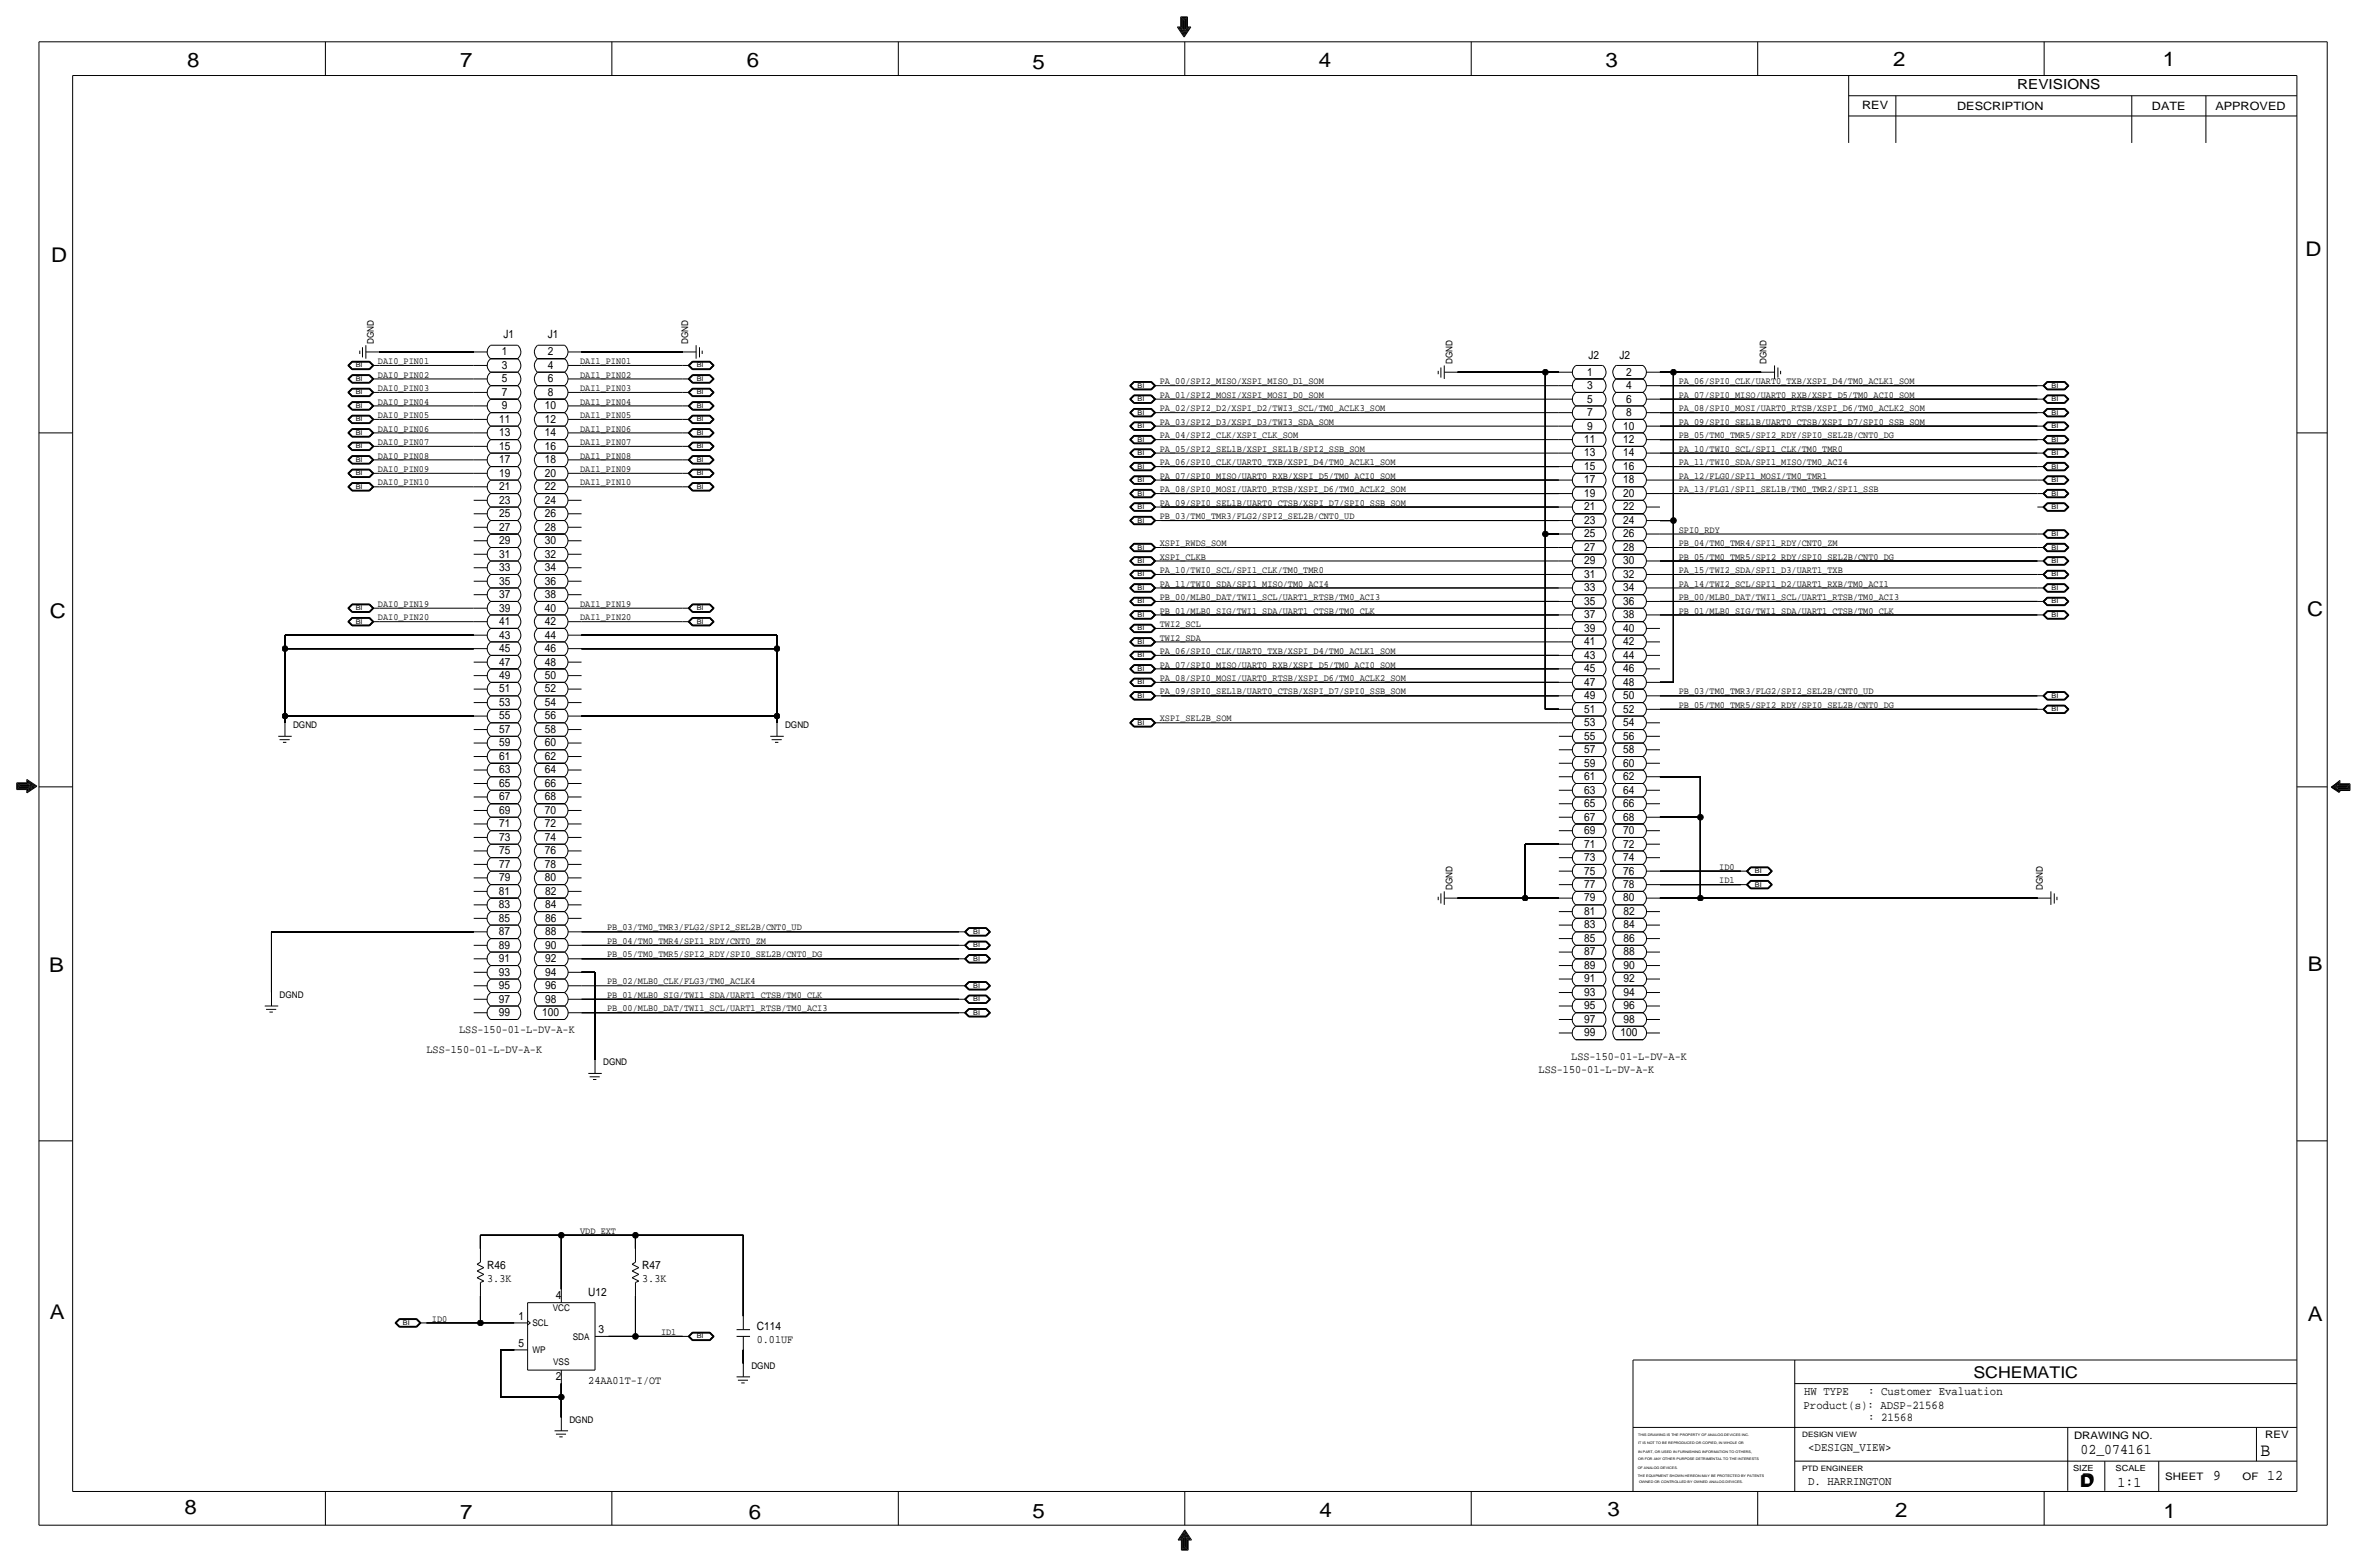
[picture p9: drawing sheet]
<svg xmlns="http://www.w3.org/2000/svg" width="892mm" height="590mm" viewBox="0 0 892 590" stroke-linecap="round" stroke-linejoin="round" font-family="sans-serif">
<defs><g id="words">
<g font-size="7.6">
<text x="70.6" y="25.4">8</text>
<text x="173.4" y="25.4">7</text>
<text x="281.4" y="25.1">6</text>
<text x="389.1" y="26.2">5</text>
<text x="497" y="25.4">4</text>
<text x="605" y="25.1">3</text>
<text x="713.4" y="24.9">2</text>
<text x="815" y="24.9">1</text>
<text x="19.3" y="98.8">D</text>
<text x="868.9" y="96.5">D</text>
<text x="18.7" y="232.7">C</text>
<text x="869.4" y="232.2">C</text>
<text x="869.6" y="365.8">B</text>
<text x="18.5" y="366">B</text>
<text x="18.7" y="496.8">A</text>
<text x="869.6" y="497.6">A</text>
<text x="69.5" y="570.5">8</text>
<text x="173.4" y="572.3">7</text>
<text x="282.1" y="572.3">6</text>
<text x="389.1" y="571.8">5</text>
<text x="497.3" y="571.5">4</text>
<text x="605.7" y="571.2">3</text>
<text x="714.2" y="571.5">2</text>
<text x="815.3" y="572">1</text>
</g>
<text font-size="7" x="851.9" y="548.4">B</text>
<g font-size="6.1">
<text x="743.7" y="518.9">SCHEMATIC</text>
<text x="783.8" y="560.3">D</text>
<text x="784.3" y="559.8">D</text>
</g>
<g font-size="5.6">
<text x="784" y="547.9">02_074161</text>
<text x="834.1" y="557.5">9</text>
<text x="854.4" y="557.5">12</text>
<text x="798" y="560.1">1:1</text>
</g>
<text font-size="5.2" x="760.2" y="33.5">REVISIONS</text>
<g font-size="4.5">
<text x="679.9" y="525.5">HW TYPE</text>
<text x="704" y="525.5">: Customer Evaluation</text>
<text x="679.7" y="530.9">Product(s): ADSP-21568</text>
<text x="704" y="535.2">: 21568</text>
<text x="681.4" y="546.6">&lt;DESIGN_VIEW&gt;</text>
<text x="681.4" y="559.3">D. HARRINGTON</text>
</g>
<g font-size="4.3">
<text x="701.8" y="41.1">REV</text>
<text x="737.6" y="41.4">DESCRIPTION</text>
<text x="811" y="41.4">DATE</text>
<text x="834.8" y="41.4">APPROVED</text>
<text x="189.7" y="127.5">J1</text>
<text x="206.5" y="127.5">J1</text>
<text x="189.1" y="133.9">1</text>
<text x="206.4" y="133.9">2</text>
<text x="598.7" y="135.1">J2</text>
<text x="610.3" y="135.1">J2</text>
<text x="189.1" y="138.9">3</text>
<text x="206.4" y="138.9">4</text>
<text x="598.1" y="141.5">1</text>
<text x="612.8" y="141.5">2</text>
<text x="189.1" y="149.1">7</text>
<text x="189.1" y="144">5</text>
<text x="206.4" y="149.1">8</text>
<text x="206.4" y="144">6</text>
<text x="598.1" y="146.6">3</text>
<text x="612.8" y="146.6">4</text>
<text x="189.1" y="154.2">9</text>
<text x="205.3" y="154.2">10</text>
<text x="598.1" y="151.6">5</text>
<text x="612.8" y="151.6">6</text>
<text x="188.1" y="159.3">11</text>
<text x="205.3" y="159.3">12</text>
<text x="598.1" y="161.8">9</text>
<text x="598.1" y="156.7">7</text>
<text x="611.7" y="161.8">10</text>
<text x="612.8" y="156.7">8</text>
<text x="188.1" y="164.3">13</text>
<text x="205.3" y="164.3">14</text>
<text x="597" y="166.9">11</text>
<text x="611.7" y="166.9">12</text>
<text x="188.1" y="169.4">15</text>
<text x="205.3" y="169.4">16</text>
<text x="597" y="172">13</text>
<text x="611.7" y="172">14</text>
<text x="188.1" y="179.6">19</text>
<text x="188.1" y="174.5">17</text>
<text x="205.3" y="179.6">20</text>
<text x="205.3" y="174.5">18</text>
<text x="597" y="177">15</text>
<text x="611.7" y="177">16</text>
<text x="188.1" y="184.7">21</text>
<text x="205.3" y="184.7">22</text>
<text x="597" y="182.1">17</text>
<text x="611.7" y="182.1">18</text>
<text x="188.1" y="189.7">23</text>
<text x="205.3" y="189.7">24</text>
<text x="597" y="187.2">19</text>
<text x="611.7" y="187.2">20</text>
<text x="188.1" y="194.8">25</text>
<text x="205.3" y="194.8">26</text>
<text x="597" y="197.4">23</text>
<text x="597" y="192.3">21</text>
<text x="611.7" y="197.4">24</text>
<text x="611.7" y="192.3">22</text>
<text x="188.1" y="199.9">27</text>
<text x="205.3" y="199.9">28</text>
<text x="597" y="202.4">25</text>
<text x="611.7" y="202.4">26</text>
<text x="188.1" y="205">29</text>
<text x="205.3" y="205">30</text>
<text x="597" y="207.5">27</text>
<text x="611.7" y="207.5">28</text>
<text x="188.1" y="215.1">33</text>
<text x="188.1" y="210.1">31</text>
<text x="205.3" y="215.1">34</text>
<text x="205.3" y="210.1">32</text>
<text x="597" y="212.6">29</text>
<text x="611.7" y="212.6">30</text>
<text x="188.1" y="220.2">35</text>
<text x="205.3" y="220.2">36</text>
<text x="597" y="217.7">31</text>
<text x="611.7" y="217.7">32</text>
<text x="188.1" y="225.3">37</text>
<text x="205.3" y="225.3">38</text>
<text x="597" y="227.8">35</text>
<text x="597" y="222.8">33</text>
<text x="611.7" y="227.8">36</text>
<text x="611.7" y="222.8">34</text>
<text x="188.1" y="230.4">39</text>
<text x="205.3" y="230.4">40</text>
<text x="597" y="232.9">37</text>
<text x="611.7" y="232.9">38</text>
<text x="188.1" y="235.5">41</text>
<text x="205.3" y="235.5">42</text>
<text x="597" y="238">39</text>
<text x="611.7" y="238">40</text>
<text x="188.1" y="245.6">45</text>
<text x="188.1" y="240.5">43</text>
<text x="205.3" y="245.6">46</text>
<text x="205.3" y="240.5">44</text>
<text x="597" y="243.1">41</text>
<text x="611.7" y="243.1">42</text>
<text x="188.1" y="250.7">47</text>
<text x="205.3" y="250.7">48</text>
<text x="597" y="248.2">43</text>
<text x="611.7" y="248.2">44</text>
<text x="188.1" y="255.8">49</text>
<text x="205.3" y="255.8">50</text>
<text x="597" y="253.2">45</text>
<text x="611.7" y="253.2">46</text>
<text x="188.1" y="260.9">51</text>
<text x="205.3" y="260.9">52</text>
<text x="597" y="263.4">49</text>
<text x="597" y="258.3">47</text>
<text x="611.7" y="263.4">50</text>
<text x="611.7" y="258.3">48</text>
<text x="188.1" y="265.9">53</text>
<text x="205.3" y="265.9">54</text>
<text x="597" y="268.5">51</text>
<text x="611.7" y="268.5">52</text>
<text x="188.1" y="271">55</text>
<text x="205.3" y="271">56</text>
<text x="597" y="273.6">53</text>
<text x="611.7" y="273.6">54</text>
<text x="188.1" y="281.2">59</text>
<text x="188.1" y="276.1">57</text>
<text x="205.3" y="281.2">60</text>
<text x="205.3" y="276.1">58</text>
<text x="597" y="278.6">55</text>
<text x="611.7" y="278.6">56</text>
<text x="188.1" y="286.3">61</text>
<text x="205.3" y="286.3">62</text>
<text x="597" y="283.7">57</text>
<text x="611.7" y="283.7">58</text>
<text x="188.1" y="291.3">63</text>
<text x="205.3" y="291.3">64</text>
<text x="597" y="293.9">61</text>
<text x="597" y="288.8">59</text>
<text x="611.7" y="293.9">62</text>
<text x="611.7" y="288.8">60</text>
<text x="188.1" y="296.4">65</text>
<text x="205.3" y="296.4">66</text>
<text x="597" y="299">63</text>
<text x="611.7" y="299">64</text>
<text x="188.1" y="301.5">67</text>
<text x="205.3" y="301.5">68</text>
<text x="597" y="304">65</text>
<text x="611.7" y="304">66</text>
<text x="188.1" y="311.7">71</text>
<text x="188.1" y="306.6">69</text>
<text x="205.3" y="311.7">72</text>
<text x="205.3" y="306.6">70</text>
<text x="597" y="309.1">67</text>
<text x="611.7" y="309.1">68</text>
<text x="188.1" y="316.7">73</text>
<text x="205.3" y="316.7">74</text>
<text x="597" y="314.2">69</text>
<text x="611.7" y="314.2">70</text>
<text x="188.1" y="321.8">75</text>
<text x="205.3" y="321.8">76</text>
<text x="597" y="319.3">71</text>
<text x="611.7" y="319.3">72</text>
<text x="188.1" y="326.9">77</text>
<text x="205.3" y="326.9">78</text>
<text x="597" y="329.4">75</text>
<text x="597" y="324.4">73</text>
<text x="611.7" y="329.4">76</text>
<text x="611.7" y="324.4">74</text>
<text x="188.1" y="332">79</text>
<text x="205.3" y="332">80</text>
<text x="597" y="334.5">77</text>
<text x="611.7" y="334.5">78</text>
<text x="188" y="337.1">81</text>
<text x="205.4" y="337.1">82</text>
<text x="597" y="339.6">79</text>
<text x="611.7" y="339.6">80</text>
<text x="188" y="347.2">85</text>
<text x="188" y="342.1">83</text>
<text x="205.4" y="347.2">86</text>
<text x="205.4" y="342.1">84</text>
<text x="597" y="344.7">81</text>
<text x="611.8" y="344.7">82</text>
<text x="188" y="352.3">87</text>
<text x="205.4" y="352.3">88</text>
<text x="597" y="349.8">83</text>
<text x="611.8" y="349.8">84</text>
<text x="188" y="357.4">89</text>
<text x="205.4" y="357.4">90</text>
<text x="597" y="359.9">87</text>
<text x="597" y="354.8">85</text>
<text x="611.8" y="359.9">88</text>
<text x="611.8" y="354.8">86</text>
<text x="188" y="362.5">91</text>
<text x="205.4" y="362.5">92</text>
<text x="597" y="365">89</text>
<text x="611.8" y="365">90</text>
<text x="188" y="367.5">93</text>
<text x="205.4" y="367.5">94</text>
<text x="597" y="370.1">91</text>
<text x="611.8" y="370.1">92</text>
<text x="188" y="377.7">97</text>
<text x="188" y="372.6">95</text>
<text x="205.4" y="377.7">98</text>
<text x="205.4" y="372.6">96</text>
<text x="597" y="375.2">93</text>
<text x="611.8" y="375.2">94</text>
<text x="188" y="382.8">99</text>
<text x="204.3" y="382.8">100</text>
<text x="597" y="380.2">95</text>
<text x="611.8" y="380.2">96</text>
<text x="173" y="389.1">LSS-150-01-L-DV-A-K</text>
<text x="597" y="385.3">97</text>
<text x="611.8" y="385.3">98</text>
<text x="597" y="390.4">99</text>
<text x="610.7" y="390.4">100</text>
<text x="160.7" y="396.7">LSS-150-01-L-DV-A-K</text>
<text x="592.1" y="399.3">LSS-150-01-L-DV-A-K</text>
<text x="579.8" y="404.4">LSS-150-01-L-DV-A-K</text>
<text x="183.6" y="478">R46</text>
<text x="242" y="478">R47</text>
<text x="183.6" y="483.1">3.3K</text>
<text x="242" y="483.1">3.3K</text>
<text x="209.4" y="489.5">4</text>
<text x="221.7" y="488.2">U12</text>
<text x="195.4" y="497.1">1</text>
<text x="225.5" y="502.2">3</text>
<text x="285.2" y="500.9">C114</text>
<text x="195.4" y="507.2">5</text>
<text x="285.2" y="506">0.01UF</text>
<text x="209.4" y="519.9">2</text>
<text x="221.7" y="521.2">24AA01T-I/OT</text>
</g>
<g font-size="3.9">
<text x="781.6" y="542.1">DRAWING NO.</text>
<text x="853.6" y="541.8">REV</text>
<text x="816" y="557.4">SHEET</text>
<text x="845.1" y="557.5">OF</text>
</g>
<g font-size="3.6">
<text x="142.4" y="137.2">DAI0_PIN01</text>
<text x="218.6" y="137.2">DAI1_PIN01</text>
<text x="142.4" y="142.2">DAI0_PIN02</text>
<text x="218.6" y="142.2">DAI1_PIN02</text>
<text x="142.4" y="147.3">DAI0_PIN03</text>
<text x="218.6" y="147.3">DAI1_PIN03</text>
<text x="437.1" y="149.9">PA_01/SPI2_MOSI/XSPI_MOSI_D0_SOM</text>
<text x="437.1" y="144.8">PA_00/SPI2_MISO/XSPI_MISO_D1_SOM</text>
<text x="632.7" y="144.8">PA_06/SPI0_CLK/UART0_TXB/XSPI_D4/TM0_ACLK1_SOM</text>
<text x="632.7" y="149.9">PA_07/SPI0_MISO/UART0_RXB/XSPI_D5/TM0_ACI0_SOM</text>
<text x="142.4" y="152.4">DAI0_PIN04</text>
<text x="218.6" y="152.4">DAI1_PIN04</text>
<text x="437.1" y="154.9">PA_02/SPI2_D2/XSPI_D2/TWI3_SCL/TM0_ACLK3_SOM</text>
<text x="632.7" y="154.9">PA_08/SPI0_MOSI/UART0_RTSB/XSPI_D6/TM0_ACLK2_SOM</text>
<text x="142.4" y="157.5">DAI0_PIN05</text>
<text x="218.6" y="157.5">DAI1_PIN05</text>
<text x="437.1" y="160">PA_03/SPI2_D3/XSPI_D3/TWI3_SDA_SOM</text>
<text x="632.7" y="160">PA_09/SPI0_SEL1B/UART0_CTSB/XSPI_D7/SPI0_SSB_SOM</text>
<text x="142.4" y="162.6">DAI0_PIN06</text>
<text x="142.4" y="167.6">DAI0_PIN07</text>
<text x="218.6" y="162.6">DAI1_PIN06</text>
<text x="218.6" y="167.6">DAI1_PIN07</text>
<text x="437.1" y="165.1">PA_04/SPI2_CLK/XSPI_CLK_SOM</text>
<text x="632.7" y="165.1">PB_05/TM0_TMR5/SPI2_RDY/SPI0_SEL2B/CNT0_DG</text>
<text x="142.4" y="172.7">DAI0_PIN08</text>
<text x="218.6" y="172.7">DAI1_PIN08</text>
<text x="437.1" y="170.2">PA_05/SPI2_SEL1B/XSPI_SEL1B/SPI2_SSB_SOM</text>
<text x="632.7" y="170.2">PA_10/TWI0_SCL/SPI1_CLK/TM0_TMR0</text>
<text x="142.4" y="177.8">DAI0_PIN09</text>
<text x="218.6" y="177.8">DAI1_PIN09</text>
<text x="437.1" y="175.3">PA_06/SPI0_CLK/UART0_TXB/XSPI_D4/TM0_ACLK1_SOM</text>
<text x="632.7" y="175.3">PA_11/TWI0_SDA/SPI1_MISO/TM0_ACI4</text>
<text x="142.4" y="182.9">DAI0_PIN10</text>
<text x="218.6" y="182.9">DAI1_PIN10</text>
<text x="437.1" y="180.3">PA_07/SPI0_MISO/UART0_RXB/XSPI_D5/TM0_ACI0_SOM</text>
<text x="437.1" y="185.4">PA_08/SPI0_MOSI/UART0_RTSB/XSPI_D6/TM0_ACLK2_SOM</text>
<text x="632.7" y="185.4">PA_13/FLG1/SPI1_SEL1B/TM0_TMR2/SPI1_SSB</text>
<text x="632.7" y="180.3">PA_12/FLG0/SPI1_MOSI/TM0_TMR1</text>
<text x="437.1" y="190.5">PA_09/SPI0_SEL1B/UART0_CTSB/XSPI_D7/SPI0_SSB_SOM</text>
<text x="437.1" y="195.6">PB_03/TM0_TMR3/FLG2/SPI2_SEL2B/CNT0_UD</text>
<text x="632.7" y="200.7">SPI0_RDY</text>
<text x="437.1" y="205.7">XSPI_RWDS_SOM</text>
<text x="632.7" y="205.7">PB_04/TM0_TMR4/SPI1_RDY/CNT0_ZM</text>
<text x="437.1" y="215.9">PA_10/TWI0_SCL/SPI1_CLK/TM0_TMR0</text>
<text x="437.1" y="210.8">XSPI_CLKB</text>
<text x="632.7" y="210.8">PB_05/TM0_TMR5/SPI2_RDY/SPI0_SEL2B/CNT0_DG</text>
<text x="632.7" y="215.9">PA_15/TWI2_SDA/SPI1_D3/UART1_TXB</text>
<text x="437.1" y="221">PA_11/TWI0_SDA/SPI1_MISO/TM0_ACI4</text>
<text x="632.7" y="221">PA_14/TWI2_SCL/SPI1_D2/UART1_RXB/TM0_ACI1</text>
<text x="437.1" y="226.1">PB_00/MLB0_DAT/TWI1_SCL/UART1_RTSB/TM0_ACI3</text>
<text x="632.7" y="226.1">PB_00/MLB0_DAT/TWI1_SCL/UART1_RTSB/TM0_ACI3</text>
<text x="142.4" y="228.6">DAI0_PIN19</text>
<text x="142.4" y="233.7">DAI0_PIN20</text>
<text x="218.6" y="228.6">DAI1_PIN19</text>
<text x="218.6" y="233.7">DAI1_PIN20</text>
<text x="437.1" y="231.1">PB_01/MLB0_SIG/TWI1_SDA/UART1_CTSB/TM0_CLK</text>
<text x="632.7" y="231.1">PB_01/MLB0_SIG/TWI1_SDA/UART1_CTSB/TM0_CLK</text>
<text x="437.1" y="236.2">TWI2_SCL</text>
<text x="437.1" y="241.3">TWI2_SDA</text>
<text x="437.1" y="251.5">PA_07/SPI0_MISO/UART0_RXB/XSPI_D5/TM0_ACI0_SOM</text>
<text x="437.1" y="246.4">PA_06/SPI0_CLK/UART0_TXB/XSPI_D4/TM0_ACLK1_SOM</text>
<text x="437.1" y="256.5">PA_08/SPI0_MOSI/UART0_RTSB/XSPI_D6/TM0_ACLK2_SOM</text>
<text x="437.1" y="261.6">PA_09/SPI0_SEL1B/UART0_CTSB/XSPI_D7/SPI0_SSB_SOM</text>
<text x="632.7" y="261.6">PB_03/TM0_TMR3/FLG2/SPI2_SEL2B/CNT0_UD</text>
<text x="632.7" y="266.7">PB_05/TM0_TMR5/SPI2_RDY/SPI0_SEL2B/CNT0_DG</text>
<text x="437.1" y="271.8">XSPI_SEL2B_SOM</text>
<text x="647.9" y="327.7">ID0</text>
<text x="647.9" y="332.7">ID1</text>
<text x="228.8" y="350.5">PB_03/TM0_TMR3/FLG2/SPI2_SEL2B/CNT0_UD</text>
<text x="228.8" y="355.6">PB_04/TM0_TMR4/SPI1_RDY/CNT0_ZM</text>
<text x="228.8" y="360.7">PB_05/TM0_TMR5/SPI2_RDY/SPI0_SEL2B/CNT0_DG</text>
<text x="228.8" y="370.8">PB_02/MLB0_CLK/FLG3/TM0_ACLK4</text>
<text x="228.8" y="375.9">PB_01/MLB0_SIG/TWI1_SDA/UART1_CTSB/TM0_CLK</text>
<text x="228.8" y="381">PB_00/MLB0_DAT/TWI1_SCL/UART1_RTSB/TM0_ACI3</text>
<text x="218.6" y="464.8">VDD_EXT</text>
<text x="162.8" y="497.8">ID0</text>
<text x="249.1" y="502.9">ID1</text>
</g>
<g font-size="3.5">
<text x="140.9" y="129.5" transform="rotate(-90 140.9 129.5)">DGND</text>
<text x="259.3" y="129.5" transform="rotate(-90 259.3 129.5)">DGND</text>
<text x="547.3" y="137.2" transform="rotate(-90 547.3 137.2)">DGND</text>
<text x="665.7" y="137.2" transform="rotate(-90 665.7 137.2)">DGND</text>
<text x="110.4" y="274.3">DGND</text>
<text x="295.9" y="274.3">DGND</text>
<text x="547.3" y="335.3" transform="rotate(-90 547.3 335.3)">DGND</text>
<text x="769.8" y="335.3" transform="rotate(-90 769.8 335.3)">DGND</text>
<text x="105.4" y="375.9">DGND</text>
<text x="227.3" y="401.3">DGND</text>
<text x="208.3" y="493.8">VCC</text>
<text x="200.6" y="499.6">SCL</text>
<text x="200.6" y="509.8">WP</text>
<text x="215.9" y="504.7">SDA</text>
<text x="208.4" y="514.4">VSS</text>
<text x="283.2" y="515.6">DGND</text>
<text x="214.6" y="535.9">DGND</text>
</g>
<g font-size="3.2">
<text x="781.3" y="554">SIZE</text>
<text x="797.3" y="554">SCALE</text>
</g>
<g font-size="2.8">
<text x="679.1" y="541.3">DESIGN VIEW</text>
<text x="679.1" y="554">PTD ENGINEER</text>
</g>
<g font-size="2.5">
<text x="134.1" y="143.5">BI</text>
<text x="134.1" y="138.4">BI</text>
<text x="262.6" y="138.4">BI</text>
<text x="262.6" y="143.5">BI</text>
<text x="134.1" y="148.6">BI</text>
<text x="262.6" y="148.6">BI</text>
<text x="428.7" y="146">BI</text>
<text x="773.1" y="146">BI</text>
<text x="134.1" y="153.7">BI</text>
<text x="262.6" y="153.7">BI</text>
<text x="428.7" y="151.1">BI</text>
<text x="773.1" y="151.1">BI</text>
<text x="134.1" y="158.7">BI</text>
<text x="262.6" y="158.7">BI</text>
<text x="428.7" y="156.2">BI</text>
<text x="428.7" y="161.3">BI</text>
<text x="773.1" y="156.2">BI</text>
<text x="773.1" y="161.3">BI</text>
<text x="134.1" y="163.8">BI</text>
<text x="262.6" y="163.8">BI</text>
<text x="428.7" y="166.4">BI</text>
<text x="773.1" y="166.4">BI</text>
<text x="134.1" y="174">BI</text>
<text x="134.1" y="168.9">BI</text>
<text x="262.6" y="168.9">BI</text>
<text x="262.6" y="174">BI</text>
<text x="428.7" y="171.4">BI</text>
<text x="773.1" y="171.4">BI</text>
<text x="134.1" y="179.1">BI</text>
<text x="262.6" y="179.1">BI</text>
<text x="428.7" y="176.5">BI</text>
<text x="773.1" y="176.5">BI</text>
<text x="134.1" y="184.1">BI</text>
<text x="262.6" y="184.1">BI</text>
<text x="428.7" y="181.6">BI</text>
<text x="773.1" y="181.6">BI</text>
<text x="428.7" y="186.7">BI</text>
<text x="428.7" y="191.8">BI</text>
<text x="773.1" y="186.7">BI</text>
<text x="773.1" y="191.8">BI</text>
<text x="428.7" y="196.8">BI</text>
<text x="773.1" y="201.9">BI</text>
<text x="428.7" y="207">BI</text>
<text x="773.1" y="207">BI</text>
<text x="428.7" y="212.1">BI</text>
<text x="773.1" y="212.1">BI</text>
<text x="428.7" y="217.2">BI</text>
<text x="773.1" y="217.2">BI</text>
<text x="428.7" y="222.2">BI</text>
<text x="428.7" y="227.3">BI</text>
<text x="773.1" y="222.2">BI</text>
<text x="773.1" y="227.3">BI</text>
<text x="134.1" y="229.9">BI</text>
<text x="262.6" y="229.9">BI</text>
<text x="428.7" y="232.4">BI</text>
<text x="773.1" y="232.4">BI</text>
<text x="134.1" y="234.9">BI</text>
<text x="262.6" y="234.9">BI</text>
<text x="428.7" y="237.5">BI</text>
<text x="428.7" y="242.6">BI</text>
<text x="428.7" y="247.6">BI</text>
<text x="428.7" y="252.7">BI</text>
<text x="428.7" y="257.8">BI</text>
<text x="428.7" y="262.9">BI</text>
<text x="773.1" y="262.9">BI</text>
<text x="773.1" y="268">BI</text>
<text x="428.7" y="273">BI</text>
<text x="661.4" y="328.9">BI</text>
<text x="661.4" y="334">BI</text>
<text x="366.7" y="351.8">BI</text>
<text x="366.7" y="356.9">BI</text>
<text x="366.7" y="361.9">BI</text>
<text x="366.7" y="372.1">BI</text>
<text x="366.7" y="377.2">BI</text>
<text x="366.7" y="382.3">BI</text>
<text x="151.8" y="499.1">BI</text>
<text x="262.6" y="504.2">BI</text>
</g>
<g font-size="1.3">
<text x="617.3" y="543.9">IT IS NOT TO BE REPRODUCED OR COPIED, IN WHOLE OR</text>
<text x="617.3" y="541.1">THIS DRAWING IS THE PROPERTY OF ANALOG DEVICES INC.</text>
<text x="617.3" y="550">OR FOR ANY OTHER PURPOSE DETRIMENTAL TO THE INTERESTS</text>
<text x="617.3" y="547.2">IN PART, OR USED IN FURNISHING INFORMATION TO OTHERS,</text>
<text x="617.2" y="553.2">OF ANALOG DEVICES.</text>
<text x="617.2" y="556.3">THE EQUIPMENT SHOWN HEREON MAY BE PROTECTED BY PATENTS</text>
<text x="617.7" y="558.8">OWNED OR CONTROLLED BY OWNED ANALOG DEVICES.</text>
</g>
</g></defs>
<!-- layer: Nets -->
<g fill="none" stroke="#000" stroke-width=".38">
<path d="M143 132.6h35.5zM143 137.7h35.5zM219.2 132.6h38.1zM219.2 137.7h38.1zM143 142.7h35.5zM143 147.8h35.5zM143 152.9h35.5zM143 158h35.5zM219.2 142.7h38.1zM219.2 147.8h38.1zM219.2 152.9h38.1zM219.2 158h38.1z"/>
<path d="M437.6 155.4h149.9zM437.6 145.3h149.9zM437.6 150.4h149.9zM549.4 140.2h33zM582.4 140.2h5.1zM582.4 140.2v61zM625.6 140.2h5zM625.6 145.3h142.2zM625.6 150.4h142.2zM625.6 155.4h142.2zM630.6 140.2h33.1zM630.6 140.2v55.9z"/>
<path d="M143 163.1h35.5zM143 168.1h35.5zM143 173.2h35.5zM143 178.3h35.5zM219.2 163.1h38.1zM219.2 168.1h38.1zM219.2 173.2h38.1zM219.2 178.3h38.1zM437.6 160.5h149.9zM437.6 165.6h149.9zM437.6 170.7h149.9zM437.6 175.8h149.9z"/>
<path d="M625.6 165.6h142.2zM625.6 160.5h142.2zM625.6 170.7h142.2zM625.6 175.8h142.2zM143 183.4h35.5zM219.2 183.4h38.1zM437.6 196.1h149.9zM437.6 180.8h149.9zM437.6 185.9h149.9zM437.6 191h149.9zM625.6 196.1h5zM625.6 185.9h142.2z"/>
<path d="M625.6 180.8h142.2zM630.6 196.1v60.9zM437.6 211.3h149.9zM437.6 206.2h149.9zM437.6 216.4h149.9zM582.4 201.2h5.1zM582.4 201.2v66zM625.6 206.2h142.2zM625.6 211.3h142.2zM625.6 201.2h142.2zM625.6 216.4h142.2zM107.4 239.3v5z"/>
<path d="M107.4 239.3h71.1zM143 229.1h35.5zM143 234.2h35.5zM219.2 239.3h73.6zM219.2 229.1h38.1zM219.2 234.2h38.1zM292.8 239.3v5zM437.6 226.6h149.9zM437.6 231.6h149.9zM437.6 221.5h149.9zM437.6 236.7h149.9zM625.6 226.6h142.2z"/>
<path d="M625.6 231.6h142.2zM625.6 221.5h142.2zM107.4 244.3v25.4zM107.4 244.3h71.1zM219.2 244.3h73.6zM292.8 244.3v25.4zM437.6 246.9h149.9zM437.6 252h149.9zM437.6 257h149.9zM437.6 241.8h149.9zM625.6 257h5zM107.4 269.7v2.6z"/>
<path d="M107.4 269.7h71.1zM219.2 269.7h73.6zM292.8 269.7v2.6zM437.6 262.1h149.9zM437.6 272.3h149.9zM582.4 267.2h5.1zM625.6 262.1h142.2zM625.6 267.2h142.2zM625.6 292.6h15.2zM640.8 292.6v15.2zM574.8 318v20.3zM574.8 318h12.7z"/>
<path d="M625.6 307.8h15.2zM640.8 307.8v30.5zM549.4 338.3h25.4zM574.8 338.3h12.7zM625.6 338.3h15.2zM625.6 328.2h30.4zM625.6 333.2h30.4zM640.8 338.3h127zM102.3 351v22.9zM102.3 351h76.2zM219.2 351h142.2zM219.2 356.1h142.2z"/>
<path d="M219.2 366.3h5zM219.2 376.4h142.2zM219.2 371.3h142.2zM219.2 361.2h142.2zM224.2 366.3v33zM219.2 381.5h142.2zM181.1 465.3v5.1zM181.1 465.3h30.4zM211.5 465.3v20.3zM211.5 465.3h28zM239.5 465.3v5.1zM239.5 465.3h40.6z"/>
<path d="M280.1 465.3v30.5zM160.7 498.3h20.4zM181.1 498.3h12.7zM181.1 488.2v10.1zM239.5 488.2v15.2zM188.7 508.5v17.8zM188.7 508.5h5.1zM229.3 503.4h10.2zM239.5 503.4h17.8zM280.1 508.5v5.1zM188.7 526.3h22.8zM211.5 526.3v7.6z"/>
<path d="M211.5 521.2v5.1z"/>
</g>
<g fill="#000" stroke="#000" stroke-width=".38">
<circle cx="582.4" cy="140.2" r="1.07"/>
<circle cx="630.6" cy="140.2" r="1.07"/>
<circle cx="630.6" cy="196.1" r="1.07"/>
<circle cx="582.4" cy="201.2" r="1.07"/>
<circle cx="107.4" cy="244.3" r="1.07"/>
<circle cx="292.8" cy="244.3" r="1.07"/>
<circle cx="107.4" cy="269.7" r="1.07"/>
<circle cx="292.8" cy="269.7" r="1.07"/>
<circle cx="640.8" cy="307.8" r="1.07"/>
<circle cx="574.8" cy="338.3" r="1.07"/>
<circle cx="640.8" cy="338.3" r="1.07"/>
<circle cx="211.5" cy="465.3" r="1.07"/>
<circle cx="239.5" cy="465.3" r="1.07"/>
<circle cx="181.1" cy="498.3" r="1.07"/>
<circle cx="239.5" cy="503.4" r="1.07"/>
<circle cx="211.5" cy="526.3" r="1.07"/>
</g>
<!-- layer: Components -->
<g fill="none" stroke="#000" stroke-width=".38">
<path d="M131.1 137.7l1.5-1.6zM131.1 137.7l1.5 1.5zM131.2 137.7l1.5-1.5zM131.2 137.7l1.5 1.4zM131.4 137.7l1.3-1.4zM131.4 137.7l1.3 1.3zM131.5 137.7l1.3-1.3zM131.5 137.7l1.3 1.2zM132.6 139.2h6.7zM132.6 136.1h6.7zM132.7 139.1h6.5zM132.7 136.2h6.5z"/>
<path d="M132.7 139h6.5zM132.7 136.3h6.5zM132.8 138.9h6.3zM132.8 136.4h6.3zM135.6 132.1v1.2zM136.6 130.8v3.8zM137.9 132.6h5.1zM137.9 130v5.1zM139.1 136.4l1.3 1.3zM139.2 136.3l1.4 1.4zM139.2 139.1l1.5-1.4zM139.2 136.2l1.5 1.5z"/>
<path d="M139.3 136.1l1.6 1.6zM140.4 137.7l-1.3 1.2zM140.4 137.7h2.6zM140.6 137.7l-1.4 1.3zM140.9 137.7l-1.6 1.5zM178.5 137.7h5.1zM178.5 132.6h5.1zM184.9 135.1h10.1zM184.9 130h10.1zM184.9 135.2a3.1 3.1 0 0 0 0 5M184.9 130.1a3.1 3.1 0 0 0 0 5M195 135.1a3.2 3.2 0 0 1 0 5.2"/>
<path d="M195 130a3.2 3.2 0 0 1 0 5.2M202.6 135.1a3.3 3.3 0 0 0 0 5.2M202.6 130a3.3 3.3 0 0 0 0 5.2M202.6 135.1h10.2zM202.6 130h10.2zM212.8 135.2a3.1 3.1 0 0 1 0 5M212.8 130.1a3.1 3.1 0 0 1 0 5M214.1 137.7h5.1zM214.1 132.6h5.1zM257.3 132.6h5zM257.3 137.7h2.5zM259.3 137.7l1.6-1.6z"/>
<path d="M259.3 137.7l1.6 1.5zM259.5 137.7l1.5-1.5zM259.5 137.7l1.5 1.4zM259.6 137.7l1.4-1.4zM259.6 137.7l1.4 1.3zM259.8 137.7l1.3 1.2zM260.9 139.2h6.7zM260.9 136.1h6.7zM261 139.1h6.5zM261 136.2h6.5zM261 139h6.5zM261 136.3h6.5z"/>
<path d="M261.1 136.4l-1.3 1.3zM261.1 138.9h6.3zM261.1 136.4h6.3zM262.3 130v5.1zM263.6 130.8v3.8zM264.6 132.1v1.2zM267.4 136.4l1.3 1.3zM267.5 136.3l1.3 1.4zM267.5 139.1l1.5-1.4zM267.5 136.2l1.5 1.5zM267.6 136.1l1.5 1.6zM268.7 137.7l-1.3 1.2z"/>
<path d="M268.8 137.7l-1.3 1.3zM269.1 137.7l-1.5 1.5zM542 139.7v1.3zM543 138.4v3.8zM544.3 137.7v5zM593.8 137.7h10.2zM593.8 137.7a3.1 3.1 0 0 0 0 5M604 137.7a3.2 3.2 0 0 1 0 5.1M609 137.7a3.3 3.3 0 0 0 0 5.1M609 137.7h10.2zM619.2 137.7a3.1 3.1 0 0 1 0 5M668.7 137.7v5z"/>
<path d="M670 138.4v3.8zM671 139.7v1.3zM131.1 142.7l1.5-1.5zM131.1 142.7l1.5 1.6zM131.1 147.8l1.5-1.5zM131.1 147.8l1.5 1.6zM131.1 152.9l1.5-1.6zM131.1 152.9l1.5 1.6zM131.1 158l1.5 1.6zM131.2 142.7l1.5 1.5zM131.2 147.8l1.5 1.5zM131.2 152.9l1.5 1.5z"/>
<path d="M131.2 158l1.5 1.5zM131.4 142.7l1.3-1.3zM131.4 142.7l1.3 1.4zM131.4 147.8l1.3-1.3zM131.4 147.8l1.3 1.4zM131.4 152.9l1.3 1.4zM131.4 158l1.3 1.4zM131.5 142.7l1.3-1.2zM131.5 142.7l1.3 1.3zM131.5 147.8l1.3-1.2zM131.5 147.8l1.3 1.3zM131.5 152.9l1.3-1.3z"/>
<path d="M131.5 152.9l1.3 1.3zM131.5 158l1.3 1.3zM132.6 144.3h6.7zM132.6 141.2h6.7zM132.6 149.4h6.7zM132.6 146.3h6.7zM132.6 154.5h6.7zM132.6 151.3h6.7zM132.6 156.4l-1.5 1.6zM132.6 159.6h6.7zM132.6 156.4h6.7zM132.7 141.3l-1.5 1.4z"/>
<path d="M132.7 144.2h6.5zM132.7 141.3h6.5zM132.7 146.4l-1.5 1.4zM132.7 149.3h6.5zM132.7 146.4h6.5zM132.7 151.4l-1.5 1.5zM132.7 154.4h6.5zM132.7 151.4h6.5zM132.7 156.5l-1.5 1.5zM132.7 159.5h6.5zM132.7 156.5h6.5zM132.7 144.1h6.5z"/>
<path d="M132.7 141.4h6.5zM132.7 149.2h6.5zM132.7 146.5h6.5zM132.7 151.5l-1.3 1.4zM132.7 154.3h6.5zM132.7 151.5h6.5zM132.7 156.6l-1.3 1.4zM132.7 159.4h6.5zM132.7 156.6h6.5zM132.8 144h6.3zM132.8 141.5h6.3zM132.8 149.1h6.3z"/>
<path d="M132.8 146.6h6.3zM132.8 154.2h6.3zM132.8 151.6h6.3zM132.8 156.7l-1.3 1.3zM132.8 159.3h6.3zM132.8 156.7h6.3zM139.1 144l1.3-1.3zM139.1 141.5l1.3 1.2zM139.1 149.1l1.3-1.3zM139.1 146.6l1.3 1.2zM139.1 154.2l1.3-1.3zM139.1 151.6l1.3 1.3z"/>
<path d="M139.1 159.3l1.3-1.3zM139.1 156.7l1.3 1.3zM139.2 141.4l1.4 1.3zM139.2 149.2l1.4-1.4zM139.2 146.5l1.4 1.3zM139.2 154.3l1.4-1.4zM139.2 151.5l1.4 1.4zM139.2 159.4l1.4-1.4zM139.2 156.6l1.4 1.4zM139.2 144.2l1.5-1.5zM139.2 141.3l1.5 1.4zM139.2 149.3l1.5-1.5z"/>
<path d="M139.2 146.4l1.5 1.4zM139.2 154.4l1.5-1.5zM139.2 151.4l1.5 1.5zM139.2 159.5l1.5-1.5zM139.2 156.5l1.5 1.5zM139.3 144.3l1.6-1.6zM139.3 141.2l1.6 1.5zM139.3 149.4l1.6-1.6zM139.3 146.3l1.6 1.5zM139.3 154.5l1.6-1.6zM139.3 151.3l1.6 1.6zM139.3 159.6l1.6-1.6z"/>
<path d="M139.3 156.4l1.6 1.6zM140.4 142.7h2.6zM140.4 147.8h2.6zM140.4 152.9h2.6zM140.4 158h2.6zM140.6 142.7l-1.4 1.4zM178.5 158h5.1zM178.5 152.9h5.1zM178.5 147.8h5.1zM178.5 142.7h5.1zM184.9 150.4h10.1zM184.9 155.4h10.1z"/>
<path d="M184.9 145.3h10.1zM184.9 140.2h10.1zM184.9 155.5a3.2 3.2 0 0 0 0 5.1 3.2 3.2 0 0 0 0 5.1 3.2 3.2 0 0 0 0 5 3.2 3.2 0 0 0 0 5.1 3.2 3.2 0 0 0 0 5.1 3.3 3.3 0 0 0-.1 5.2 3.1 3.1 0 0 0 .1 4.9M184.9 150.4a3.1 3.1 0 0 0 0 5M184.9 145.3a3.1 3.1 0 0 0 0 5.1M184.9 140.3a3.1 3.1 0 0 0 0 5M195 155.4a3.2 3.2 0 0 1 0 5.1 3.2 3.2 0 0 1 0 5.1 3.2 3.2 0 0 1 0 5.1 3.2 3.2 0 0 1 0 5.1 3.2 3.2 0 0 1 0 5 3.2 3.2 0 0 1 0 5.2 3.2 3.2 0 0 1 0 5.1M195 150.4a3.2 3.2 0 0 1 0 5.1M195 145.3a3.2 3.2 0 0 1 0 5.1M195 140.2a3.2 3.2 0 0 1 0 5.1M202.6 155.4a3.3 3.3 0 0 0 0 5.1 3.3 3.3 0 0 0 0 5.1 3.3 3.3 0 0 0 0 5.1 3.3 3.3 0 0 0 0 5.1 3.3 3.3 0 0 0 0 5 3.3 3.3 0 0 0 0 5.2 3.3 3.3 0 0 0 0 5.1M202.6 150.4a3.3 3.3 0 0 0 0 5.1"/>
<path d="M202.6 145.3a3.3 3.3 0 0 0 0 5.1M202.6 140.2a3.3 3.3 0 0 0 0 5.1M202.6 150.4h10.2zM202.6 155.4h10.2zM202.6 145.3h10.2zM202.6 140.2h10.2zM212.8 155.5a3.1 3.1 0 0 1 0 5.1 3.1 3.1 0 0 1 0 5.1 3.1 3.1 0 0 1 0 5 3.1 3.1 0 0 1 0 5.1 3.1 3.1 0 0 1 0 5.1 3.1 3.1 0 0 1 0 5 3.1 3.1 0 0 1 0 5.1M212.8 150.4a3.1 3.1 0 0 1 0 5M212.8 145.3a3.1 3.1 0 0 1 0 5.1M212.8 140.3a3.1 3.1 0 0 1 0 5M214.1 158h5.1zM214.1 152.9h5.1z"/>
<path d="M214.1 147.8h5.1zM214.1 142.7h5.1zM257.3 142.7h2.5zM257.3 147.8h2.5zM257.3 152.9h2.5zM257.3 158h2.5zM259.3 142.7l1.6-1.5zM259.3 142.7l1.6 1.6zM259.3 147.8l1.6-1.5zM259.3 147.8l1.6 1.6zM259.3 152.9l1.6-1.6zM259.3 152.9l1.6 1.6z"/>
<path d="M259.3 158l1.6 1.6zM259.5 142.7l1.5 1.5zM259.5 147.8l1.5 1.5zM259.5 152.9l1.5 1.5zM259.5 158l1.5 1.5zM259.6 142.7l1.4-1.3zM259.6 142.7l1.4 1.4zM259.6 147.8l1.4-1.3zM259.6 147.8l1.4 1.4zM259.6 152.9l1.4 1.4zM259.6 158l1.4 1.4zM259.8 142.7l1.3 1.3z"/>
<path d="M259.8 147.8l1.3 1.3zM259.8 152.9l1.3 1.3zM259.8 158l1.3 1.3zM260.9 144.3h6.7zM260.9 141.2h6.7zM260.9 149.4h6.7zM260.9 146.3h6.7zM260.9 154.5h6.7zM260.9 151.3h6.7zM260.9 156.4l-1.6 1.6zM260.9 159.6h6.7zM260.9 156.4h6.7z"/>
<path d="M261 141.3l-1.5 1.4zM261 144.2h6.5zM261 141.3h6.5zM261 146.4l-1.5 1.4zM261 149.3h6.5zM261 146.4h6.5zM261 151.4l-1.5 1.5zM261 154.4h6.5zM261 151.4h6.5zM261 156.5l-1.5 1.5zM261 159.5h6.5zM261 156.5h6.5z"/>
<path d="M261 144.1h6.5zM261 141.4h6.5zM261 149.2h6.5zM261 146.5h6.5zM261 151.5l-1.4 1.4zM261 154.3h6.5zM261 151.5h6.5zM261 156.6l-1.4 1.4zM261 159.4h6.5zM261 156.6h6.5zM261.1 141.5l-1.3 1.2zM261.1 144h6.3z"/>
<path d="M261.1 141.5h6.3zM261.1 146.6l-1.3 1.2zM261.1 149.1h6.3zM261.1 146.6h6.3zM261.1 151.6l-1.3 1.3zM261.1 154.2h6.3zM261.1 151.6h6.3zM261.1 156.7l-1.3 1.3zM261.1 159.3h6.3zM261.1 156.7h6.3zM267.4 144l1.3-1.3zM267.4 141.5l1.3 1.2z"/>
<path d="M267.4 149.1l1.3-1.3zM267.4 146.6l1.3 1.2zM267.4 154.2l1.3-1.3zM267.4 151.6l1.3 1.3zM267.4 159.3l1.3-1.3zM267.4 156.7l1.3 1.3zM267.5 141.4l1.3 1.3zM267.5 149.2l1.3-1.4zM267.5 146.5l1.3 1.3zM267.5 154.3l1.3-1.4zM267.5 151.5l1.3 1.4zM267.5 159.4l1.3-1.4z"/>
<path d="M267.5 156.6l1.3 1.4zM267.5 144.2l1.5-1.5zM267.5 141.3l1.5 1.4zM267.5 149.3l1.5-1.5zM267.5 146.4l1.5 1.4zM267.5 154.4l1.5-1.5zM267.5 151.4l1.5 1.5zM267.5 159.5l1.5-1.5zM267.5 156.5l1.5 1.5zM267.6 144.3l1.5-1.6zM267.6 141.2l1.5 1.5zM267.6 149.4l1.5-1.6z"/>
<path d="M267.6 146.3l1.5 1.5zM267.6 154.5l1.5-1.6zM267.6 151.3l1.5 1.6zM267.6 159.6l1.5-1.6zM267.6 156.4l1.5 1.6zM268.8 142.7l-1.3 1.4zM425.7 145.3l1.6 1.6zM425.7 150.4l1.6 1.5zM425.7 155.4l1.6-1.5zM425.7 155.4l1.6 1.6zM425.9 145.3l1.4-1.5zM425.9 145.3l1.4 1.5z"/>
<path d="M425.9 150.4l1.4-1.5zM425.9 150.4l1.4 1.4zM425.9 155.4l1.4-1.4zM425.9 155.4l1.4 1.5zM426 145.3l1.4 1.4zM426 150.4l1.4-1.4zM426 150.4l1.4 1.3zM426 155.4l1.4-1.3zM426 155.4l1.4 1.4zM426.2 145.3l1.2 1.3zM426.2 150.4l1.2 1.2zM426.2 155.4l1.2 1.3z"/>
<path d="M427.3 143.7l-1.6 1.6zM427.3 146.9h6.6zM427.3 143.7h6.6zM427.3 148.8l-1.6 1.6zM427.3 151.9h6.6zM427.3 148.8h6.6zM427.3 157h6.6zM427.3 153.9h6.6zM427.3 159h6.6zM427.3 146.8h6.6zM427.3 143.8h6.6zM427.3 151.8h6.6z"/>
<path d="M427.3 148.9h6.6zM427.3 156.9h6.6zM427.3 154h6.6zM427.3 159.1h6.6zM427.4 143.9l-1.4 1.4zM427.4 146.7h6.4zM427.4 143.9h6.4zM427.4 151.7h6.4zM427.4 149h6.4zM427.4 156.8h6.4zM427.4 154.1h6.4zM427.4 159.2l-1.4 1.3z"/>
<path d="M427.4 159.2h6.4zM427.4 144l-1.2 1.3zM427.4 146.6h6.4zM427.4 144h6.4zM427.4 149.1l-1.2 1.3zM427.4 151.6h6.4zM427.4 149.1h6.4zM427.4 154.2l-1.2 1.2zM427.4 156.7h6.4zM427.4 154.2h6.4zM427.4 159.3h6.4zM433.8 146.6l1.3-1.3z"/>
<path d="M433.8 144l1.3 1.3zM433.8 149.1l1.3 1.3zM433.8 156.7l1.3-1.3zM433.8 154.2l1.3 1.2zM433.8 159.3l1.3 1.2zM433.8 146.7l1.4-1.4zM433.8 143.9l1.4 1.4zM433.8 149l1.4 1.4zM433.8 154.1l1.4 1.3zM433.8 159.2l1.4 1.3zM433.9 146.8l1.5-1.5zM433.9 143.8l1.5 1.5z"/>
<path d="M433.9 148.9l1.5 1.5zM433.9 154l1.5 1.4zM433.9 159.1l1.5 1.4zM433.9 146.9l1.6-1.6zM433.9 143.7l1.6 1.6zM433.9 148.8l1.6 1.6zM433.9 157l1.6-1.6zM433.9 153.9l1.6 1.5zM433.9 159l1.6 1.5zM435.1 145.3h2.5zM435.1 150.4l-1.3 1.2zM435.1 150.4h2.5z"/>
<path d="M435.1 155.4h2.5zM435.2 150.4l-1.4 1.3zM435.2 155.4l-1.4 1.4zM435.4 150.4l-1.5 1.4zM435.4 155.4l-1.5 1.5zM435.5 150.4l-1.6 1.5zM544.3 140.2h5.1zM587.5 155.4h5zM587.5 150.4h5zM587.5 145.3h5zM587.5 140.2h5zM593.8 158h10.2z"/>
<path d="M593.8 142.7h10.2zM593.8 152.9h10.2zM593.8 147.8h10.2zM593.8 153a3.2 3.2 0 0 0 0 5 3.2 3.2 0 0 0 0 5.1 3.2 3.2 0 0 0 0 5.1 3.2 3.2 0 0 0 0 5.1 3.3 3.3 0 0 0-.1 5.1 3.3 3.3 0 0 0 0 5.1 3.1 3.1 0 0 0 .1 5M593.8 142.8a3.1 3.1 0 0 0 0 5M593.8 147.9a3.1 3.1 0 0 0 0 5M604 152.9a3.2 3.2 0 0 1 0 5.1 3.2 3.2 0 0 1 0 5.1 3.2 3.2 0 0 1 0 5 3.2 3.2 0 0 1 0 5.1 3.2 3.2 0 0 1 0 5.1 3.2 3.2 0 0 1 0 5.1 3.2 3.2 0 0 1 0 5.1M604 147.8a3.2 3.2 0 0 1 0 5.2M604 142.7a3.2 3.2 0 0 1 0 5.2M609 152.9a3.3 3.3 0 0 0 0 5.1 3.3 3.3 0 0 0 0 5.1 3.3 3.3 0 0 0 0 5 3.3 3.3 0 0 0 0 5.1 3.3 3.3 0 0 0 0 5.1 3.3 3.3 0 0 0 0 5.1 3.3 3.3 0 0 0 0 5.1M609 147.8a3.3 3.3 0 0 0 0 5.2M609 142.7a3.3 3.3 0 0 0 0 5.2"/>
<path d="M609 158h10.2zM609 142.7h10.2zM609 152.9h10.2zM609 147.8h10.2zM619.2 153a3.1 3.1 0 0 1 0 5 3.1 3.1 0 0 1 0 5.1 3.1 3.1 0 0 1 0 5.1 3.1 3.1 0 0 1 0 5.1 3.1 3.1 0 0 1 0 5 3.1 3.1 0 0 1 0 5.1 3.1 3.1 0 0 1 0 5.1M619.2 142.8a3.1 3.1 0 0 1 0 5M619.2 147.9a3.1 3.1 0 0 1 0 5M620.5 155.4h5.1zM620.5 150.4h5.1zM620.5 145.3h5.1zM620.5 140.2h5.1zM663.7 140.2h5z"/>
<path d="M767.8 145.3h2.5zM767.8 150.4h2.5zM767.8 155.4h2.5zM769.9 145.3l1.5 1.6zM769.9 150.4l1.5 1.5zM769.9 155.4l1.5 1.6zM770 145.3l1.5-1.5zM770 145.3l1.5 1.5zM770 150.4l1.5-1.5zM770 150.4l1.5 1.4zM770 155.4l1.5-1.4zM770 155.4l1.5 1.5z"/>
<path d="M770.2 145.3l1.4 1.4zM770.2 150.4l1.4 1.3zM770.2 155.4l1.4-1.3zM770.2 155.4l1.4 1.4zM770.3 145.3l1.3-1.3zM770.3 145.3l1.3 1.3zM770.3 150.4l1.3-1.3zM770.3 150.4l1.3 1.2zM770.3 155.4l1.3-1.2zM770.3 155.4l1.3 1.3zM771.4 143.7l-1.5 1.6zM771.4 146.9h6.7z"/>
<path d="M771.4 143.7h6.7zM771.4 148.8l-1.5 1.6zM771.4 151.9h6.7zM771.4 148.8h6.7zM771.4 153.9l-1.5 1.5zM771.4 157h6.7zM771.4 153.9h6.7zM771.4 159l-1.5 1.5zM771.4 159h6.7zM771.5 146.8h6.6zM771.5 143.8h6.6zM771.5 151.8h6.6z"/>
<path d="M771.5 148.9h6.6zM771.5 156.9h6.6zM771.5 154h6.6zM771.5 159.1h6.6zM771.6 143.9l-1.4 1.4zM771.6 146.7h6.4zM771.6 143.9h6.4zM771.6 149l-1.4 1.4zM771.6 151.7h6.4zM771.6 149h6.4zM771.6 156.8h6.4zM771.6 154.1h6.4z"/>
<path d="M771.6 159.2h6.4zM771.6 146.6h6.4zM771.6 144h6.4zM771.6 151.6h6.4zM771.6 149.1h6.4zM771.6 156.7h6.4zM771.6 154.2h6.4zM771.6 159.3h6.4zM778 144l1.2 1.3zM778 149.1l1.2 1.3zM778 154.2l1.2 1.2zM778 159.3l1.2 1.2z"/>
<path d="M778 146.7l1.4-1.4zM778 143.9l1.4 1.4zM778 151.7l1.4-1.3zM778 149l1.4 1.4zM778 156.8l1.4-1.4zM778 154.1l1.4 1.3zM778 159.2l1.4 1.3zM778.1 146.8l1.4-1.5zM778.1 143.8l1.4 1.5zM778.1 151.8l1.4-1.4zM778.1 148.9l1.4 1.5zM778.1 156.9l1.4-1.5z"/>
<path d="M778.1 154l1.4 1.4zM778.1 159.1l1.4 1.4zM778.1 146.9l1.6-1.6zM778.1 143.7l1.6 1.6zM778.1 151.9l1.6-1.5zM778.1 148.8l1.6 1.6zM778.1 157l1.6-1.6zM778.1 153.9l1.6 1.5zM778.1 159l1.6 1.5zM779.2 145.3l-1.2 1.3zM779.2 150.4l-1.2 1.2zM779.2 155.4l-1.2 1.3z"/>
<path d="M131.1 173.2l1.5-1.5zM131.1 173.2l1.5 1.6zM131.1 178.3l1.5-1.6zM131.1 178.3l1.5 1.6zM131.1 163.1l1.5-1.6zM131.1 163.1l1.5 1.5zM131.1 168.1l1.5-1.5zM131.1 168.1l1.5 1.6zM131.2 173.2l1.5 1.5zM131.2 178.3l1.5 1.5zM131.2 163.1l1.5-1.5zM131.2 163.1l1.5 1.4z"/>
<path d="M131.2 168.1l1.5 1.5zM131.4 173.2l1.3-1.3zM131.4 173.2l1.3 1.4zM131.4 178.3l1.3 1.4zM131.4 163.1l1.3-1.4zM131.4 163.1l1.3 1.3zM131.4 168.1l1.3-1.3zM131.4 168.1l1.3 1.4zM131.5 173.2l1.3-1.2zM131.5 173.2l1.3 1.3zM131.5 178.3l1.3-1.3zM131.5 178.3l1.3 1.3z"/>
<path d="M131.5 163.1l1.3-1.3zM131.5 163.1l1.3 1.2zM131.5 168.1l1.3-1.2zM131.5 168.1l1.3 1.3zM132.6 174.8h6.7zM132.6 171.7h6.7zM132.6 179.9h6.7zM132.6 176.7h6.7zM132.6 164.6h6.7zM132.6 161.5h6.7zM132.6 169.7h6.7zM132.6 166.6h6.7z"/>
<path d="M132.7 171.8l-1.5 1.4zM132.7 174.7h6.5zM132.7 171.8h6.5zM132.7 176.8l-1.5 1.5zM132.7 179.8h6.5zM132.7 176.8h6.5zM132.7 164.5h6.5zM132.7 161.6h6.5zM132.7 166.7l-1.5 1.4zM132.7 169.6h6.5zM132.7 166.7h6.5zM132.7 174.6h6.5z"/>
<path d="M132.7 171.9h6.5zM132.7 176.9l-1.3 1.4zM132.7 179.7h6.5zM132.7 176.9h6.5zM132.7 164.4h6.5zM132.7 161.7h6.5zM132.7 169.5h6.5zM132.7 166.8h6.5zM132.8 174.5h6.3zM132.8 172h6.3zM132.8 179.6h6.3zM132.8 177h6.3z"/>
<path d="M132.8 164.3h6.3zM132.8 161.8h6.3zM132.8 169.4h6.3zM132.8 166.9h6.3zM139.1 174.5l1.3-1.3zM139.1 172l1.3 1.2zM139.1 179.6l1.3-1.3zM139.1 177l1.3 1.3zM139.1 161.8l1.3 1.3zM139.1 169.4l1.3-1.3zM139.1 166.9l1.3 1.2zM139.2 174.6l1.4-1.4z"/>
<path d="M139.2 171.9l1.4 1.3zM139.2 179.7l1.4-1.4zM139.2 176.9l1.4 1.4zM139.2 161.7l1.4 1.4zM139.2 166.8l1.4 1.3zM139.2 171.8l1.5 1.4zM139.2 179.8l1.5-1.5zM139.2 176.8l1.5 1.5zM139.2 164.5l1.5-1.4zM139.2 161.6l1.5 1.5zM139.2 169.6l1.5-1.5zM139.2 166.7l1.5 1.4z"/>
<path d="M139.3 174.8l1.6-1.6zM139.3 171.7l1.6 1.5zM139.3 179.9l1.6-1.6zM139.3 176.7l1.6 1.6zM139.3 161.5l1.6 1.6zM139.3 169.7l1.6-1.6zM139.3 166.6l1.6 1.5zM140.4 173.2h2.6zM140.4 178.3h2.6zM140.4 163.1l-1.3 1.2zM140.4 163.1h2.6zM140.4 168.1h2.6z"/>
<path d="M140.6 163.1l-1.4 1.3zM140.6 168.1l-1.4 1.4zM140.7 173.2l-1.5 1.5zM140.9 163.1l-1.6 1.5zM178.5 178.3h5.1zM178.5 173.2h5.1zM178.5 168.1h5.1zM178.5 163.1h5.1zM184.9 165.6h10.1zM184.9 175.8h10.1zM184.9 170.7h10.1zM184.9 160.5h10.1z"/>
<path d="M202.6 165.6h10.2zM202.6 175.8h10.2zM202.6 170.7h10.2zM202.6 160.5h10.2zM214.1 178.3h5.1zM214.1 173.2h5.1zM214.1 168.1h5.1zM214.1 163.1h5.1zM257.3 163.1h2.5zM257.3 168.1h2.5zM257.3 173.2h2.5zM257.3 178.3h2.5z"/>
<path d="M259.3 163.1l1.6-1.6zM259.3 163.1l1.6 1.5zM259.3 168.1l1.6-1.5zM259.3 168.1l1.6 1.6zM259.3 173.2l1.6-1.5zM259.3 173.2l1.6 1.6zM259.3 178.3l1.6-1.6zM259.3 178.3l1.6 1.6zM259.5 163.1l1.5-1.5zM259.5 163.1l1.5 1.4zM259.5 168.1l1.5 1.5zM259.5 173.2l1.5-1.4z"/>
<path d="M259.5 173.2l1.5 1.5zM259.5 178.3l1.5-1.5zM259.5 178.3l1.5 1.5zM259.6 163.1l1.4-1.4zM259.6 163.1l1.4 1.3zM259.6 168.1l1.4-1.3zM259.6 168.1l1.4 1.4zM259.6 173.2l1.4-1.3zM259.6 173.2l1.4 1.4zM259.6 178.3l1.4 1.4zM259.8 163.1l1.3 1.2zM259.8 168.1l1.3-1.2z"/>
<path d="M259.8 168.1l1.3 1.3zM259.8 173.2l1.3-1.2zM259.8 173.2l1.3 1.3zM259.8 178.3l1.3-1.3zM259.8 178.3l1.3 1.3zM260.9 164.6h6.7zM260.9 161.5h6.7zM260.9 169.7h6.7zM260.9 166.6h6.7zM260.9 174.8h6.7zM260.9 171.7h6.7zM260.9 179.9h6.7z"/>
<path d="M260.9 176.7h6.7zM261 164.5h6.5zM261 161.6h6.5zM261 166.7l-1.5 1.4zM261 169.6h6.5zM261 166.7h6.5zM261 174.7h6.5zM261 171.8h6.5zM261 179.8h6.5zM261 176.8h6.5zM261 164.4h6.5zM261 161.7h6.5z"/>
<path d="M261 169.5h6.5zM261 166.8h6.5zM261 174.6h6.5zM261 171.9h6.5zM261 176.9l-1.4 1.4zM261 179.7h6.5zM261 176.9h6.5zM261.1 161.8l-1.3 1.3zM261.1 164.3h6.3zM261.1 161.8h6.3zM261.1 169.4h6.3zM261.1 166.9h6.3z"/>
<path d="M261.1 174.5h6.3zM261.1 172h6.3zM261.1 179.6h6.3zM261.1 177h6.3zM267.4 161.8l1.3 1.3zM267.4 169.4l1.3-1.3zM267.4 166.9l1.3 1.2zM267.4 172l1.3 1.2zM267.4 177l1.3 1.3zM267.5 161.7l1.3 1.4zM267.5 166.8l1.3 1.3zM267.5 174.6l1.3-1.4z"/>
<path d="M267.5 171.9l1.3 1.3zM267.5 179.7l1.3-1.4zM267.5 176.9l1.3 1.4zM267.5 164.5l1.5-1.4zM267.5 161.6l1.5 1.5zM267.5 166.7l1.5 1.4zM267.5 171.8l1.5 1.4zM267.5 176.8l1.5 1.5zM267.6 161.5l1.5 1.6zM267.6 169.7l1.5-1.6zM267.6 166.6l1.5 1.5zM267.6 174.8l1.5-1.6z"/>
<path d="M267.6 171.7l1.5 1.5zM267.6 179.9l1.5-1.6zM267.6 176.7l1.5 1.6zM268.7 163.1l-1.3 1.2zM268.7 173.2l-1.3 1.3zM268.7 178.3l-1.3 1.3zM268.8 163.1l-1.3 1.3zM268.8 168.1l-1.3 1.4zM269 168.1l-1.5 1.5zM269 173.2l-1.5 1.5zM269 178.3l-1.5 1.5zM269.1 163.1l-1.5 1.5z"/>
<path d="M425.7 160.5l1.6-1.5zM425.7 160.5l1.6 1.6zM425.7 170.7l1.6 1.6zM425.7 165.6l1.6-1.6zM425.7 165.6l1.6 1.6zM425.7 175.8l1.6-1.6zM425.7 175.8l1.6 1.5zM425.9 160.5l1.4-1.4zM425.9 160.5l1.4 1.5zM425.9 170.7l1.4-1.5zM425.9 170.7l1.4 1.5zM425.9 165.6l1.4-1.5z"/>
<path d="M425.9 165.6l1.4 1.5zM425.9 175.8l1.4-1.5zM425.9 175.8l1.4 1.4zM426 160.5l1.4 1.4zM426 170.7l1.4 1.4zM426 165.6l1.4 1.4zM426 175.8l1.4-1.4zM426 175.8l1.4 1.3zM426.2 160.5l1.2-1.2zM426.2 160.5l1.2 1.3zM426.2 170.7l1.2 1.3zM426.2 165.6l1.2-1.3z"/>
<path d="M426.2 165.6l1.2 1.3zM426.2 175.8l1.2-1.3zM426.2 175.8l1.2 1.2zM427.3 162.1h6.6zM427.3 169.1l-1.6 1.6zM427.3 172.3h6.6zM427.3 169.1h6.6zM427.3 167.2h6.6zM427.3 164h6.6zM427.3 177.3h6.6zM427.3 174.2h6.6zM427.3 179.3h6.6z"/>
<path d="M427.3 162h6.6zM427.3 172.2h6.6zM427.3 169.2h6.6zM427.3 167.1h6.6zM427.3 164.1h6.6zM427.3 177.2h6.6zM427.3 174.3h6.6zM427.3 179.4h6.6zM427.4 161.9h6.4zM427.4 169.3l-1.4 1.4zM427.4 172.1h6.4zM427.4 169.3h6.4z"/>
<path d="M427.4 164.2l-1.4 1.4zM427.4 167h6.4zM427.4 164.2h6.4zM427.4 177.1h6.4zM427.4 174.4h6.4zM427.4 179.5h6.4zM427.4 161.8h6.4zM427.4 169.4l-1.2 1.3zM427.4 172h6.4zM427.4 169.4h6.4zM427.4 166.9h6.4zM427.4 164.3h6.4z"/>
<path d="M427.4 177h6.4zM427.4 174.5h6.4zM427.4 179.6h6.4zM433.8 161.8l1.3-1.3zM433.8 169.4l1.3 1.3zM433.8 164.3l1.3 1.3zM433.8 174.5l1.3 1.3zM433.8 179.6l1.3 1.2zM433.8 161.9l1.4-1.4zM433.8 172.1l1.4-1.4zM433.8 169.3l1.4 1.4zM433.8 167l1.4-1.4z"/>
<path d="M433.8 164.2l1.4 1.4zM433.8 174.4l1.4 1.4zM433.8 179.5l1.4 1.3zM433.9 172.2l1.5-1.5zM433.9 169.2l1.5 1.5zM433.9 164.1l1.5 1.5zM433.9 174.3l1.5 1.5zM433.9 179.4l1.5 1.4zM433.9 162.1l1.6-1.6zM433.9 172.3l1.6-1.6zM433.9 169.1l1.6 1.6zM433.9 167.2l1.6-1.6z"/>
<path d="M433.9 164l1.6 1.6zM433.9 174.2l1.6 1.6zM433.9 179.3l1.6 1.5zM435.1 160.5h2.5zM435.1 170.7l-1.3 1.3zM435.1 170.7h2.5zM435.1 165.6l-1.3 1.3zM435.1 165.6h2.5zM435.1 175.8l-1.3 1.2zM435.1 175.8h2.5zM435.2 175.8l-1.4 1.3zM435.4 160.5l-1.5 1.5z"/>
<path d="M435.4 165.6l-1.5 1.5zM435.4 175.8l-1.5 1.4zM435.5 175.8l-1.6 1.5zM587.5 175.8h5zM587.5 170.7h5zM587.5 165.6h5zM587.5 160.5h5zM593.8 173.2h10.2zM593.8 178.3h10.2zM593.8 168.1h10.2zM593.8 163.1h10.2zM609 173.2h10.2z"/>
<path d="M609 178.3h10.2zM609 168.1h10.2zM609 163.1h10.2zM620.5 175.8h5.1zM620.5 170.7h5.1zM620.5 165.6h5.1zM620.5 160.5h5.1zM767.8 160.5h2.5zM767.8 165.6h2.5zM767.8 170.7h2.5zM767.8 175.8h2.5zM769.9 160.5l1.5 1.6z"/>
<path d="M769.9 165.6l1.5 1.6zM769.9 170.7l1.5 1.6zM769.9 175.8l1.5 1.5zM770 160.5l1.5-1.4zM770 160.5l1.5 1.5zM770 165.6l1.5-1.5zM770 165.6l1.5 1.5zM770 170.7l1.5-1.5zM770 170.7l1.5 1.5zM770 175.8l1.5-1.5zM770 175.8l1.5 1.4zM770.2 160.5l1.4-1.3z"/>
<path d="M770.2 160.5l1.4 1.4zM770.2 165.6l1.4 1.4zM770.2 170.7l1.4 1.4zM770.2 175.8l1.4-1.4zM770.2 175.8l1.4 1.3zM770.3 160.5l1.3-1.2zM770.3 160.5l1.3 1.3zM770.3 165.6l1.3-1.3zM770.3 165.6l1.3 1.3zM770.3 170.7l1.3-1.3zM770.3 170.7l1.3 1.3zM770.3 175.8l1.3-1.3z"/>
<path d="M770.3 175.8l1.3 1.2zM771.4 162.1h6.7zM771.4 164l-1.5 1.6zM771.4 167.2h6.7zM771.4 164h6.7zM771.4 169.1l-1.5 1.6zM771.4 172.3h6.7zM771.4 169.1h6.7zM771.4 174.2l-1.5 1.6zM771.4 177.3h6.7zM771.4 174.2h6.7zM771.4 179.3l-1.5 1.5z"/>
<path d="M771.4 179.3h6.7zM771.5 162h6.6zM771.5 167.1h6.6zM771.5 164.1h6.6zM771.5 172.2h6.6zM771.5 169.2h6.6zM771.5 177.2h6.6zM771.5 174.3h6.6zM771.5 179.4h6.6zM771.6 161.9h6.4zM771.6 164.2l-1.4 1.4zM771.6 167h6.4z"/>
<path d="M771.6 164.2h6.4zM771.6 169.3l-1.4 1.4zM771.6 172.1h6.4zM771.6 169.3h6.4zM771.6 177.1h6.4zM771.6 174.4h6.4zM771.6 179.5h6.4zM771.6 161.8h6.4zM771.6 166.9h6.4zM771.6 164.3h6.4zM771.6 172h6.4zM771.6 169.4h6.4z"/>
<path d="M771.6 177h6.4zM771.6 174.5h6.4zM771.6 179.6h6.4zM778 164.3l1.2 1.3zM778 169.4l1.2 1.3zM778 174.5l1.2 1.3zM778 179.6l1.2 1.2zM778 161.9l1.4-1.4zM778 167l1.4-1.4zM778 164.2l1.4 1.4zM778 172.1l1.4-1.4zM778 169.3l1.4 1.4z"/>
<path d="M778 177.1l1.4-1.3zM778 174.4l1.4 1.4zM778 179.5l1.4 1.3zM778.1 162l1.4-1.5zM778.1 167.1l1.4-1.5zM778.1 164.1l1.4 1.5zM778.1 172.2l1.4-1.5zM778.1 169.2l1.4 1.5zM778.1 177.2l1.4-1.4zM778.1 174.3l1.4 1.5zM778.1 179.4l1.4 1.4zM778.1 162.1l1.6-1.6z"/>
<path d="M778.1 167.2l1.6-1.6zM778.1 164l1.6 1.6zM778.1 172.3l1.6-1.6zM778.1 169.1l1.6 1.6zM778.1 177.3l1.6-1.5zM778.1 174.2l1.6 1.6zM778.1 179.3l1.6 1.5zM779.2 160.5l-1.2 1.3zM779.2 165.6l-1.2 1.3zM779.2 170.7l-1.2 1.3zM779.2 175.8l-1.2 1.2zM131.1 183.4l1.5 1.6z"/>
<path d="M131.2 183.4l1.5 1.5zM131.4 183.4l1.3 1.4zM131.5 183.4l1.3 1.3zM132.6 181.8l-1.5 1.6zM132.6 185h6.7zM132.6 181.8h6.7zM132.7 181.9l-1.5 1.5zM132.7 184.9h6.5zM132.7 181.9h6.5zM132.7 182l-1.3 1.4zM132.7 184.8h6.5zM132.7 182h6.5z"/>
<path d="M132.8 182.1l-1.3 1.3zM132.8 184.7h6.3zM132.8 182.1h6.3zM139.1 184.7l1.3-1.3zM139.1 182.1l1.3 1.3zM139.2 184.8l1.4-1.4zM139.2 182l1.4 1.4zM139.2 184.9l1.5-1.5zM139.2 181.9l1.5 1.5zM139.3 185l1.6-1.6zM139.3 181.8l1.6 1.6zM140.4 183.4h2.6z"/>
<path d="M178.5 198.6h5.1zM178.5 193.5h5.1zM178.5 188.5h5.1zM178.5 183.4h5.1zM184.9 185.9h10.1zM184.9 180.8h10.1zM184.9 191h10.1zM184.9 196.1h10.1zM184.9 191.1a3.1 3.1 0 0 0 0 5M184.9 196.1a3.1 3.1 0 0 0 0 5.1M195 191a3.2 3.2 0 0 1 0 5.1M195 196.1a3.2 3.2 0 0 1 0 5.1"/>
<path d="M202.6 191a3.3 3.3 0 0 0 0 5.1M202.6 196.1a3.3 3.3 0 0 0 0 5.1M202.6 185.9h10.2zM202.6 180.8h10.2zM202.6 191h10.2zM202.6 196.1h10.2zM212.8 191.1a3.1 3.1 0 0 1 0 5M212.8 196.1a3.1 3.1 0 0 1 0 5.1M214.1 198.6h5.1zM214.1 193.5h5.1zM214.1 188.5h5.1zM214.1 183.4h5.1z"/>
<path d="M257.3 183.4h2.5zM259.3 183.4l1.6 1.6zM259.5 183.4l1.5-1.5zM259.5 183.4l1.5 1.5zM259.6 183.4l1.4 1.4zM259.8 183.4l1.3 1.3zM260.9 181.8l-1.6 1.6zM260.9 185h6.7zM260.9 181.8h6.7zM261 184.9h6.5zM261 181.9h6.5zM261 182l-1.4 1.4z"/>
<path d="M261 184.8h6.5zM261 182h6.5zM261.1 182.1l-1.3 1.3zM261.1 184.7h6.3zM261.1 182.1h6.3zM267.4 182.1l1.3 1.3zM267.5 184.8l1.3-1.4zM267.5 182l1.3 1.4zM267.5 184.9l1.5-1.5zM267.5 181.9l1.5 1.5zM267.6 185l1.5-1.6zM267.6 181.8l1.5 1.6z"/>
<path d="M268.7 183.4l-1.3 1.3zM425.7 180.8l1.6-1.5zM425.7 180.8l1.6 1.6zM425.7 185.9l1.6-1.5zM425.7 185.9l1.6 1.6zM425.7 196.1l1.6 1.6zM425.7 191l1.6-1.6zM425.7 191l1.6 1.6zM425.9 180.8l1.4-1.4zM425.9 180.8l1.4 1.5zM425.9 185.9l1.4-1.4zM425.9 185.9l1.4 1.5z"/>
<path d="M425.9 196.1l1.4-1.5zM425.9 196.1l1.4 1.5zM425.9 191l1.4-1.5zM425.9 191l1.4 1.5zM426 180.8l1.4-1.3zM426 180.8l1.4 1.4zM426 185.9l1.4-1.3zM426 185.9l1.4 1.4zM426 196.1l1.4 1.4zM426 191l1.4 1.4zM426.2 180.8l1.2-1.2zM426.2 180.8l1.2 1.3z"/>
<path d="M426.2 185.9l1.2-1.2zM426.2 185.9l1.2 1.3zM426.2 196.1l1.2 1.3zM426.2 191l1.2-1.3zM426.2 191l1.2 1.3zM427.3 182.4h6.6zM427.3 187.5h6.6zM427.3 184.4h6.6zM427.3 194.5l-1.6 1.6zM427.3 197.7h6.6zM427.3 194.5h6.6zM427.3 192.6h6.6z"/>
<path d="M427.3 189.4h6.6zM427.3 182.3h6.6zM427.3 187.4h6.6zM427.3 184.5h6.6zM427.3 197.6h6.6zM427.3 194.6h6.6zM427.3 192.5h6.6zM427.3 189.5h6.6zM427.4 182.2h6.4zM427.4 187.3h6.4zM427.4 184.6h6.4zM427.4 194.7l-1.4 1.4z"/>
<path d="M427.4 197.5h6.4zM427.4 194.7h6.4zM427.4 189.6l-1.4 1.4zM427.4 192.4h6.4zM427.4 189.6h6.4zM427.4 182.1h6.4zM427.4 187.2h6.4zM427.4 184.7h6.4zM427.4 194.8l-1.2 1.3zM427.4 197.4h6.4zM427.4 194.8h6.4zM427.4 192.3h6.4z"/>
<path d="M427.4 189.7h6.4zM433.8 184.7l1.3 1.2zM433.8 197.4l1.3-1.3zM433.8 194.8l1.3 1.3zM433.8 192.3l1.3-1.3zM433.8 189.7l1.3 1.3zM433.8 187.3l1.4-1.4zM433.8 184.6l1.4 1.3zM433.8 197.5l1.4-1.4zM433.8 194.7l1.4 1.4zM433.8 192.4l1.4-1.4zM433.8 189.6l1.4 1.4z"/>
<path d="M433.9 184.5l1.5 1.4zM433.9 194.6l1.5 1.5zM433.9 189.5l1.5 1.5zM433.9 182.4l1.6-1.6zM433.9 187.5l1.6-1.6zM433.9 184.4l1.6 1.5zM433.9 197.7l1.6-1.6zM433.9 194.5l1.6 1.6zM433.9 192.6l1.6-1.6zM433.9 189.4l1.6 1.6zM435.1 180.8l-1.3 1.3zM435.1 180.8h2.5z"/>
<path d="M435.1 185.9l-1.3 1.3zM435.1 185.9h2.5zM435.1 196.1h2.5zM435.1 191h2.5zM435.2 180.8l-1.4 1.4zM435.4 180.8l-1.5 1.5zM435.4 185.9l-1.5 1.5zM435.4 196.1l-1.5 1.5zM435.4 191l-1.5 1.5zM587.5 196.1h5zM587.5 191h5zM587.5 185.9h5z"/>
<path d="M587.5 180.8h5zM593.8 193.5h10.2zM593.8 188.5h10.2zM593.8 198.6h10.2zM593.8 183.4h10.2zM593.8 188.5a3.1 3.1 0 0 0 0 5M593.8 198.7a3.1 3.1 0 0 0 0 5M593.8 193.6a3.1 3.1 0 0 0 0 5M604 188.5a3.2 3.2 0 0 1 0 5.1M604 193.5a3.2 3.2 0 0 1 0 5.2M604 198.6a3.2 3.2 0 0 1 0 5.2M609 188.5a3.3 3.3 0 0 0 0 5.1"/>
<path d="M609 193.5a3.3 3.3 0 0 0 0 5.2M609 198.6a3.3 3.3 0 0 0 0 5.2M609 193.5h10.2zM609 188.5h10.2zM609 198.6h10.2zM609 183.4h10.2zM619.2 188.5a3.1 3.1 0 0 1 0 5M619.2 198.7a3.1 3.1 0 0 1 0 5M619.2 193.6a3.1 3.1 0 0 1 0 5M620.5 196.1h5.1zM620.5 191h5.1zM620.5 185.9h5.1z"/>
<path d="M620.5 180.8h5.1zM767.8 180.8h2.5zM767.8 185.9h2.5zM767.8 191h2.5zM769.9 180.8l1.5 1.6zM769.9 185.9l1.5 1.6zM769.9 191l1.5 1.6zM770 180.8l1.5-1.4zM770 180.8l1.5 1.5zM770 185.9l1.5-1.4zM770 185.9l1.5 1.5zM770 191l1.5-1.5z"/>
<path d="M770 191l1.5 1.5zM770.2 180.8l1.4-1.3zM770.2 180.8l1.4 1.4zM770.2 185.9l1.4-1.3zM770.2 185.9l1.4 1.4zM770.2 191l1.4 1.4zM770.3 180.8l1.3-1.2zM770.3 180.8l1.3 1.3zM770.3 185.9l1.3-1.2zM770.3 185.9l1.3 1.3zM770.3 191l1.3-1.3zM770.3 191l1.3 1.3z"/>
<path d="M771.4 182.4h6.7zM771.4 184.4l-1.5 1.5zM771.4 187.5h6.7zM771.4 184.4h6.7zM771.4 189.4l-1.5 1.6zM771.4 192.6h6.7zM771.4 189.4h6.7zM771.4 199.6l-1.5 1.6zM771.4 199.6h6.7zM771.5 182.3h6.6zM771.5 187.4h6.6zM771.5 184.5h6.6z"/>
<path d="M771.5 192.5h6.6zM771.5 189.5h6.6zM771.5 199.7h6.6zM771.6 182.2h6.4zM771.6 187.3h6.4zM771.6 184.6h6.4zM771.6 189.6l-1.4 1.4zM771.6 192.4h6.4zM771.6 189.6h6.4zM771.6 199.8h6.4zM771.6 182.1h6.4zM771.6 187.2h6.4z"/>
<path d="M771.6 184.7h6.4zM771.6 192.3h6.4zM771.6 189.7h6.4zM771.6 199.9h6.4zM778 184.7l1.2 1.2zM778 189.7l1.2 1.3zM778 199.9l1.2 1.3zM778 182.2l1.4-1.4zM778 187.3l1.4-1.4zM778 184.6l1.4 1.3zM778 192.4l1.4-1.4zM778 189.6l1.4 1.4z"/>
<path d="M778 199.8l1.4 1.4zM778.1 182.3l1.4-1.5zM778.1 187.4l1.4-1.5zM778.1 184.5l1.4 1.4zM778.1 192.5l1.4-1.5zM778.1 189.5l1.4 1.5zM778.1 199.7l1.4 1.5zM778.1 182.4l1.6-1.6zM778.1 187.5l1.6-1.6zM778.1 184.4l1.6 1.5zM778.1 192.6l1.6-1.6zM778.1 189.4l1.6 1.6z"/>
<path d="M778.1 199.6l1.6 1.6zM779.2 180.8l-1.2 1.3zM779.2 185.9l-1.2 1.3zM779.2 191l-1.2 1.3zM178.5 218.9h5.1zM178.5 213.9h5.1zM178.5 208.8h5.1zM178.5 203.7h5.1zM184.9 201.2h10.1zM184.9 206.2h10.1zM184.9 211.3h10.1zM184.9 216.4h10.1z"/>
<path d="M184.9 216.5a3.2 3.2 0 0 0 0 5 3.2 3.2 0 0 0 0 5.1 3.2 3.2 0 0 0 0 5.1 3.2 3.2 0 0 0 0 5.1 3.3 3.3 0 0 0-.1 5.1 3.3 3.3 0 0 0 0 5.1 3.1 3.1 0 0 0 .1 5M184.9 206.3a3.1 3.1 0 0 0 0 5M184.9 211.4a3.1 3.1 0 0 0 0 5M184.9 201.2a3.1 3.1 0 0 0 0 5M195 216.4a3.2 3.2 0 0 1 0 5.1 3.2 3.2 0 0 1 0 5.1 3.2 3.2 0 0 1 0 5 3.2 3.2 0 0 1 0 5.1 3.2 3.2 0 0 1 0 5.1 3.2 3.2 0 0 1 0 5.1 3.2 3.2 0 0 1 0 5.1M195 201.2a3.2 3.2 0 0 1 0 5.1M195 206.2a3.2 3.2 0 0 1 0 5.2M195 211.3a3.2 3.2 0 0 1 0 5.2M202.6 216.4a3.3 3.3 0 0 0 0 5.1 3.3 3.3 0 0 0 0 5.1 3.3 3.3 0 0 0 0 5 3.3 3.3 0 0 0 0 5.1 3.3 3.3 0 0 0 0 5.1 3.3 3.3 0 0 0 0 5.1 3.3 3.3 0 0 0 0 5.1M202.6 201.2a3.3 3.3 0 0 0 0 5.1M202.6 206.2a3.3 3.3 0 0 0 0 5.2M202.6 211.3a3.3 3.3 0 0 0 0 5.2"/>
<path d="M202.6 201.2h10.2zM202.6 206.2h10.2zM202.6 211.3h10.2zM202.6 216.4h10.2zM212.8 216.5a3.1 3.1 0 0 1 0 5 3.1 3.1 0 0 1 0 5.1 3.1 3.1 0 0 1 0 5.1 3.1 3.1 0 0 1 0 5.1 3.1 3.1 0 0 1 0 5 3.1 3.1 0 0 1 0 5.1 3.1 3.1 0 0 1 0 5.1M212.8 206.3a3.1 3.1 0 0 1 0 5M212.8 211.4a3.1 3.1 0 0 1 0 5M212.8 201.2a3.1 3.1 0 0 1 0 5M214.1 218.9h5.1zM214.1 213.9h5.1zM214.1 208.8h5.1zM214.1 203.7h5.1z"/>
<path d="M425.7 206.2l1.6 1.6zM425.7 211.3l1.6-1.5zM425.7 211.3l1.6 1.6zM425.7 216.4l1.6-1.6zM425.7 216.4l1.6 1.6zM425.9 206.2l1.4-1.4zM425.9 206.2l1.4 1.5zM425.9 211.3l1.4-1.4zM425.9 211.3l1.4 1.5zM425.9 216.4l1.4-1.5zM425.9 216.4l1.4 1.5zM426 206.2l1.4-1.3z"/>
<path d="M426 206.2l1.4 1.4zM426 211.3l1.4-1.3zM426 211.3l1.4 1.4zM426 216.4l1.4 1.4zM426.2 206.2l1.2 1.3zM426.2 211.3l1.2 1.3zM426.2 216.4l1.2-1.3zM426.2 216.4l1.2 1.3zM427.3 204.7l-1.6 1.5zM427.3 207.8h6.6zM427.3 204.7h6.6zM427.3 212.9h6.6z"/>
<path d="M427.3 209.8h6.6zM427.3 218h6.6zM427.3 214.8h6.6zM427.3 219.9l-1.6 1.6zM427.3 219.9h6.6zM427.3 207.7h6.6zM427.3 204.8h6.6zM427.3 212.8h6.6zM427.3 209.9h6.6zM427.3 217.9h6.6zM427.3 214.9h6.6zM427.4 207.6h6.4z"/>
<path d="M427.4 204.9h6.4zM427.4 212.7h6.4zM427.4 210h6.4zM427.4 215l-1.4 1.4zM427.4 217.8h6.4zM427.4 215h6.4zM427.4 205l-1.2 1.2zM427.4 207.5h6.4zM427.4 205h6.4zM427.4 210.1l-1.2 1.2zM427.4 212.6h6.4zM427.4 210.1h6.4z"/>
<path d="M427.4 217.7h6.4zM427.4 215.1h6.4zM433.8 207.5l1.3-1.3zM433.8 205l1.3 1.2zM433.8 212.6l1.3-1.3zM433.8 210.1l1.3 1.2zM433.8 217.7l1.3-1.3zM433.8 215.1l1.3 1.3zM433.8 204.9l1.4 1.3zM433.8 212.7l1.4-1.4zM433.8 210l1.4 1.3zM433.8 217.8l1.4-1.4z"/>
<path d="M433.8 215l1.4 1.4zM433.9 204.8l1.5 1.4zM433.9 209.9l1.5 1.4zM433.9 214.9l1.5 1.5zM433.9 207.8l1.6-1.6zM433.9 204.7l1.6 1.5zM433.9 212.9l1.6-1.6zM433.9 209.8l1.6 1.5zM433.9 218l1.6-1.6zM433.9 214.8l1.6 1.6zM433.9 219.9l1.6 1.6zM435.1 206.2h2.5z"/>
<path d="M435.1 211.3h2.5zM435.1 216.4h2.5zM435.2 206.2l-1.4 1.4zM435.4 206.2l-1.5 1.5zM435.4 211.3l-1.5 1.5zM435.4 216.4l-1.5 1.5zM587.5 216.4h5zM587.5 211.3h5zM587.5 206.2h5zM587.5 201.2h5zM593.8 203.7h10.2zM593.8 208.8h10.2z"/>
<path d="M593.8 213.9h10.2zM593.8 218.9h10.2zM593.8 219a3.2 3.2 0 0 0 0 5.1 3.2 3.2 0 0 0 0 5.1 3.2 3.2 0 0 0 0 5 3.2 3.2 0 0 0 0 5.1 3.2 3.2 0 0 0 0 5.1 3.3 3.3 0 0 0-.1 5.2 3.1 3.1 0 0 0 .1 4.9M593.8 203.8a3.1 3.1 0 0 0 0 5M593.8 213.9a3.1 3.1 0 0 0 0 5M593.8 208.8a3.1 3.1 0 0 0 0 5.1M604 218.9a3.2 3.2 0 0 1 0 5.1 3.2 3.2 0 0 1 0 5.1 3.2 3.2 0 0 1 0 5.1 3.2 3.2 0 0 1 0 5.1 3.2 3.2 0 0 1 0 5 3.2 3.2 0 0 1 0 5.1 3.2 3.2 0 0 1 0 5.2M604 203.7a3.2 3.2 0 0 1 0 5.1M604 208.8a3.2 3.2 0 0 1 0 5.1M604 213.9a3.2 3.2 0 0 1 0 5.1M609 218.9a3.3 3.3 0 0 0 0 5.1 3.3 3.3 0 0 0 0 5.1 3.3 3.3 0 0 0 0 5.1 3.3 3.3 0 0 0 0 5.1 3.3 3.3 0 0 0 0 5 3.3 3.3 0 0 0 0 5.1 3.3 3.3 0 0 0 0 5.2M609 203.7a3.3 3.3 0 0 0 0 5.1"/>
<path d="M609 208.8a3.3 3.3 0 0 0 0 5.1M609 213.9a3.3 3.3 0 0 0 0 5.1M609 203.7h10.2zM609 208.8h10.2zM609 213.9h10.2zM609 218.9h10.2zM619.2 219a3.1 3.1 0 0 1 0 5.1 3.1 3.1 0 0 1 0 5.1 3.1 3.1 0 0 1 0 5 3.1 3.1 0 0 1 0 5.1 3.1 3.1 0 0 1 0 5.1 3.1 3.1 0 0 1 0 5 3.1 3.1 0 0 1 0 5.1M619.2 203.8a3.1 3.1 0 0 1 0 5M619.2 213.9a3.1 3.1 0 0 1 0 5M619.2 208.8a3.1 3.1 0 0 1 0 5.1M620.5 216.4h5.1zM620.5 211.3h5.1z"/>
<path d="M620.5 206.2h5.1zM620.5 201.2h5.1zM767.8 201.2h2.5zM767.8 206.2h2.5zM767.8 211.3h2.5zM767.8 216.4h2.5zM769.9 201.2l1.5 1.5zM769.9 206.2l1.5 1.6zM769.9 211.3l1.5 1.6zM769.9 216.4l1.5 1.6zM770 201.2l1.5-1.5zM770 201.2l1.5 1.4z"/>
<path d="M770 206.2l1.5-1.4zM770 206.2l1.5 1.5zM770 211.3l1.5-1.4zM770 211.3l1.5 1.5zM770 216.4l1.5-1.5zM770 216.4l1.5 1.5zM770.2 201.2l1.4-1.4zM770.2 201.2l1.4 1.3zM770.2 206.2l1.4 1.4zM770.2 211.3l1.4-1.3zM770.2 211.3l1.4 1.4zM770.2 216.4l1.4 1.4z"/>
<path d="M770.3 201.2l1.3-1.3zM770.3 201.2l1.3 1.2zM770.3 206.2l1.3-1.2zM770.3 206.2l1.3 1.3zM770.3 211.3l1.3-1.2zM770.3 211.3l1.3 1.3zM770.3 216.4l1.3-1.3zM770.3 216.4l1.3 1.3zM771.4 202.7h6.7zM771.4 204.7l-1.5 1.5zM771.4 207.8h6.7zM771.4 204.7h6.7z"/>
<path d="M771.4 209.8l-1.5 1.5zM771.4 212.9h6.7zM771.4 209.8h6.7zM771.4 214.8l-1.5 1.6zM771.4 218h6.7zM771.4 214.8h6.7zM771.4 219.9l-1.5 1.6zM771.4 219.9h6.7zM771.5 202.6h6.6zM771.5 207.7h6.6zM771.5 204.8h6.6zM771.5 212.8h6.6z"/>
<path d="M771.5 209.9h6.6zM771.5 217.9h6.6zM771.5 214.9h6.6zM771.6 202.5h6.4zM771.6 204.9l-1.4 1.3zM771.6 207.6h6.4zM771.6 204.9h6.4zM771.6 212.7h6.4zM771.6 210h6.4zM771.6 215l-1.4 1.4zM771.6 217.8h6.4zM771.6 215h6.4z"/>
<path d="M771.6 202.4h6.4zM771.6 207.5h6.4zM771.6 205h6.4zM771.6 212.6h6.4zM771.6 210.1h6.4zM771.6 217.7h6.4zM771.6 215.1h6.4zM778 205l1.2 1.2zM778 210.1l1.2 1.2zM778 215.1l1.2 1.3zM778 202.5l1.4-1.3zM778 207.6l1.4-1.4z"/>
<path d="M778 204.9l1.4 1.3zM778 212.7l1.4-1.4zM778 210l1.4 1.3zM778 217.8l1.4-1.4zM778 215l1.4 1.4zM778.1 202.6l1.4-1.4zM778.1 207.7l1.4-1.5zM778.1 204.8l1.4 1.4zM778.1 212.8l1.4-1.5zM778.1 209.9l1.4 1.4zM778.1 217.9l1.4-1.5zM778.1 214.9l1.4 1.5z"/>
<path d="M778.1 202.7l1.6-1.5zM778.1 207.8l1.6-1.6zM778.1 204.7l1.6 1.5zM778.1 212.9l1.6-1.6zM778.1 209.8l1.6 1.5zM778.1 218l1.6-1.6zM778.1 214.8l1.6 1.6zM778.1 219.9l1.6 1.6zM779.2 201.2l-1.2 1.2zM779.2 206.2l-1.2 1.3zM779.2 211.3l-1.2 1.3zM779.2 216.4l-1.2 1.3z"/>
<path d="M131.1 234.2l1.5-1.6zM131.1 234.2l1.5 1.6zM131.1 229.1l1.5-1.6zM131.1 229.1l1.5 1.6zM131.2 234.2l1.5-1.5zM131.2 234.2l1.5 1.5zM131.2 229.1l1.5 1.5zM131.4 234.2l1.3-1.4zM131.4 234.2l1.3 1.4zM131.4 229.1l1.3 1.4zM131.5 234.2l1.3-1.3zM131.5 234.2l1.3 1.3z"/>
<path d="M131.5 229.1l1.3-1.3zM131.5 229.1l1.3 1.3zM132.6 235.8h6.7zM132.6 232.6h6.7zM132.6 230.7h6.7zM132.6 227.5h6.7zM132.7 235.7h6.5zM132.7 232.7h6.5zM132.7 227.6l-1.5 1.5zM132.7 230.6h6.5zM132.7 227.6h6.5zM132.7 235.6h6.5z"/>
<path d="M132.7 232.8h6.5zM132.7 227.7l-1.3 1.4zM132.7 230.5h6.5zM132.7 227.7h6.5zM132.8 235.5h6.3zM132.8 232.9h6.3zM132.8 230.4h6.3zM132.8 227.8h6.3zM139.1 232.9l1.3 1.3zM139.1 230.4l1.3-1.3zM139.1 227.8l1.3 1.3zM139.2 235.6l1.4-1.4z"/>
<path d="M139.2 232.8l1.4 1.4zM139.2 230.5l1.4-1.4zM139.2 227.7l1.4 1.4zM139.2 232.7l1.5 1.5zM139.2 230.6l1.5-1.5zM139.2 227.6l1.5 1.5zM139.3 235.8l1.6-1.6zM139.3 232.6l1.6 1.6zM139.3 230.7l1.6-1.6zM139.3 227.5l1.6 1.6zM140.4 234.2l-1.3 1.3zM140.4 234.2h2.6z"/>
<path d="M140.4 229.1h2.6zM140.7 234.2l-1.5 1.5zM178.5 239.3h5.1zM178.5 234.2h5.1zM178.5 229.1h5.1zM178.5 224h5.1zM184.9 236.7h10.1zM184.9 231.6h10.1zM184.9 221.5h10.1zM184.9 226.6h10.1zM202.6 236.7h10.2zM202.6 231.6h10.2z"/>
<path d="M202.6 221.5h10.2zM202.6 226.6h10.2zM214.1 239.3h5.1zM214.1 234.2h5.1zM214.1 229.1h5.1zM214.1 224h5.1zM257.3 234.2h2.5zM257.3 229.1h2.5zM259.3 234.2l1.6-1.6zM259.3 234.2l1.6 1.6zM259.3 229.1l1.6-1.6zM259.3 229.1l1.6 1.6z"/>
<path d="M259.5 234.2l1.5-1.5zM259.5 234.2l1.5 1.5zM259.5 229.1l1.5 1.5zM259.6 234.2l1.4-1.4zM259.6 234.2l1.4 1.4zM259.6 229.1l1.4 1.4zM259.8 234.2l1.3-1.3zM259.8 234.2l1.3 1.3zM259.8 229.1l1.3 1.3zM260.9 235.8h6.7zM260.9 232.6h6.7zM260.9 230.7h6.7z"/>
<path d="M260.9 227.5h6.7zM261 235.7h6.5zM261 232.7h6.5zM261 227.6l-1.5 1.5zM261 230.6h6.5zM261 227.6h6.5zM261 235.6h6.5zM261 232.8h6.5zM261 227.7l-1.4 1.4zM261 230.5h6.5zM261 227.7h6.5zM261.1 235.5h6.3z"/>
<path d="M261.1 232.9h6.3zM261.1 227.8l-1.3 1.3zM261.1 230.4h6.3zM261.1 227.8h6.3zM267.4 232.9l1.3 1.3zM267.4 230.4l1.3-1.3zM267.4 227.8l1.3 1.3zM267.5 235.6l1.3-1.4zM267.5 232.8l1.3 1.4zM267.5 230.5l1.3-1.4zM267.5 227.7l1.3 1.4zM267.5 232.7l1.5 1.5z"/>
<path d="M267.5 230.6l1.5-1.5zM267.5 227.6l1.5 1.5zM267.6 235.8l1.5-1.6zM267.6 232.6l1.5 1.6zM267.6 230.7l1.5-1.6zM267.6 227.5l1.5 1.6zM268.7 234.2l-1.3 1.3zM269 234.2l-1.5 1.5zM425.7 221.5l1.6 1.6zM425.7 226.6l1.6-1.6zM425.7 226.6l1.6 1.5zM425.7 231.6l1.6-1.5z"/>
<path d="M425.7 231.6l1.6 1.6zM425.7 236.7l1.6-1.5zM425.7 236.7l1.6 1.6zM425.9 221.5l1.4-1.5zM425.9 221.5l1.4 1.5zM425.9 226.6l1.4-1.5zM425.9 226.6l1.4 1.4zM425.9 231.6l1.4-1.4zM425.9 231.6l1.4 1.5zM425.9 236.7l1.4-1.4zM425.9 236.7l1.4 1.5zM426 221.5l1.4 1.4z"/>
<path d="M426 226.6l1.4-1.4zM426 226.6l1.4 1.3zM426 231.6l1.4 1.4zM426 236.7l1.4 1.4zM426.2 221.5l1.2 1.3zM426.2 226.6l1.2 1.2zM426.2 231.6l1.2-1.2zM426.2 231.6l1.2 1.3zM426.2 236.7l1.2-1.2zM426.2 236.7l1.2 1.3zM427.3 223.1h6.6zM427.3 228.1h6.6z"/>
<path d="M427.3 225h6.6zM427.3 233.2h6.6zM427.3 230.1h6.6zM427.3 238.3h6.6zM427.3 235.2h6.6zM427.3 223h6.6zM427.3 220h6.6zM427.3 228h6.6zM427.3 225.1h6.6zM427.3 233.1h6.6zM427.3 230.2h6.6zM427.3 238.2h6.6z"/>
<path d="M427.3 235.3h6.6zM427.4 220.1l-1.4 1.4zM427.4 222.9h6.4zM427.4 220.1h6.4zM427.4 227.9h6.4zM427.4 225.2h6.4zM427.4 230.3l-1.4 1.3zM427.4 233h6.4zM427.4 230.3h6.4zM427.4 235.4l-1.4 1.3zM427.4 238.1h6.4zM427.4 235.4h6.4z"/>
<path d="M427.4 220.2l-1.2 1.3zM427.4 222.8h6.4zM427.4 220.2h6.4zM427.4 225.3l-1.2 1.3zM427.4 227.8h6.4zM427.4 225.3h6.4zM427.4 232.9h6.4zM427.4 230.4h6.4zM427.4 238h6.4zM427.4 235.5h6.4zM433.8 222.8l1.3-1.3zM433.8 220.2l1.3 1.3z"/>
<path d="M433.8 225.3l1.3 1.3zM433.8 230.4l1.3 1.2zM433.8 238l1.3-1.3zM433.8 235.5l1.3 1.2zM433.8 222.9l1.4-1.4zM433.8 220.1l1.4 1.4zM433.8 225.2l1.4 1.4zM433.8 230.3l1.4 1.3zM433.8 235.4l1.4 1.3zM433.9 223l1.5-1.5zM433.9 220l1.5 1.5zM433.9 225.1l1.5 1.5z"/>
<path d="M433.9 230.2l1.5 1.4zM433.9 235.3l1.5 1.4zM433.9 223.1l1.6-1.6zM433.9 225l1.6 1.6zM433.9 233.2l1.6-1.6zM433.9 230.1l1.6 1.5zM433.9 238.3l1.6-1.6zM433.9 235.2l1.6 1.5zM435.1 221.5h2.5zM435.1 226.6l-1.3 1.2zM435.1 226.6h2.5zM435.1 231.6l-1.3 1.3z"/>
<path d="M435.1 231.6h2.5zM435.1 236.7h2.5zM435.2 226.6l-1.4 1.3zM435.2 231.6l-1.4 1.4zM435.2 236.7l-1.4 1.4zM435.4 226.6l-1.5 1.4zM435.4 231.6l-1.5 1.5zM435.4 236.7l-1.5 1.5zM435.5 226.6l-1.6 1.5zM587.5 236.7h5zM587.5 231.6h5zM587.5 226.6h5z"/>
<path d="M587.5 221.5h5zM593.8 239.3h10.2zM593.8 224h10.2zM593.8 229.1h10.2zM593.8 234.2h10.2zM609 239.3h10.2zM609 224h10.2zM609 229.1h10.2zM609 234.2h10.2zM620.5 236.7h5.1zM620.5 231.6h5.1zM620.5 226.6h5.1z"/>
<path d="M620.5 221.5h5.1zM767.8 221.5h2.5zM767.8 226.6h2.5zM767.8 231.6h2.5zM769.9 221.5l1.5 1.6zM769.9 226.6l1.5 1.5zM769.9 231.6l1.5 1.6zM770 221.5l1.5-1.5zM770 221.5l1.5 1.5zM770 226.6l1.5-1.5zM770 226.6l1.5 1.4zM770 231.6l1.5-1.4z"/>
<path d="M770 231.6l1.5 1.5zM770.2 221.5l1.4 1.4zM770.2 226.6l1.4-1.4zM770.2 226.6l1.4 1.3zM770.2 231.6l1.4 1.4zM770.3 221.5l1.3-1.3zM770.3 221.5l1.3 1.3zM770.3 226.6l1.3-1.3zM770.3 226.6l1.3 1.2zM770.3 231.6l1.3-1.2zM770.3 231.6l1.3 1.3zM771.4 223.1h6.7z"/>
<path d="M771.4 225l-1.5 1.6zM771.4 228.1h6.7zM771.4 225h6.7zM771.4 230.1l-1.5 1.5zM771.4 233.2h6.7zM771.4 230.1h6.7zM771.5 223h6.6zM771.5 220h6.6zM771.5 228h6.6zM771.5 225.1h6.6zM771.5 233.1h6.6zM771.5 230.2h6.6z"/>
<path d="M771.6 220.1l-1.4 1.4zM771.6 222.9h6.4zM771.6 220.1h6.4zM771.6 227.9h6.4zM771.6 225.2h6.4zM771.6 230.3l-1.4 1.3zM771.6 233h6.4zM771.6 230.3h6.4zM771.6 222.8h6.4zM771.6 220.2h6.4zM771.6 227.8h6.4zM771.6 225.3h6.4z"/>
<path d="M771.6 232.9h6.4zM771.6 230.4h6.4zM778 220.2l1.2 1.3zM778 225.3l1.2 1.3zM778 230.4l1.2 1.2zM778 222.9l1.4-1.4zM778 220.1l1.4 1.4zM778 227.9l1.4-1.3zM778 225.2l1.4 1.4zM778 233l1.4-1.4zM778 230.3l1.4 1.3zM778.1 223l1.4-1.5z"/>
<path d="M778.1 220l1.4 1.5zM778.1 228l1.4-1.4zM778.1 225.1l1.4 1.5zM778.1 233.1l1.4-1.5zM778.1 230.2l1.4 1.4zM778.1 223.1l1.6-1.6zM778.1 228.1l1.6-1.5zM778.1 225l1.6 1.6zM778.1 233.2l1.6-1.6zM778.1 230.1l1.6 1.5zM779.2 221.5l-1.2 1.3zM779.2 226.6l-1.2 1.2z"/>
<path d="M779.2 231.6l-1.2 1.3zM178.5 259.6h5.1zM178.5 254.5h5.1zM178.5 249.4h5.1zM178.5 244.3h5.1zM184.9 252h10.1zM184.9 257h10.1zM184.9 246.9h10.1zM184.9 241.8h10.1zM184.9 252a3.1 3.1 0 0 0 0 5M184.9 257.1a3.1 3.1 0 0 0 0 5M195 257a3.2 3.2 0 0 1 0 5.2"/>
<path d="M195 252a3.2 3.2 0 0 1 0 5.1M202.6 257a3.3 3.3 0 0 0 0 5.2M202.6 252a3.3 3.3 0 0 0 0 5.1M202.6 252h10.2zM202.6 257h10.2zM202.6 246.9h10.2zM202.6 241.8h10.2zM212.8 252a3.1 3.1 0 0 1 0 5M212.8 257.1a3.1 3.1 0 0 1 0 5M214.1 259.6h5.1zM214.1 254.5h5.1zM214.1 249.4h5.1z"/>
<path d="M214.1 244.3h5.1zM425.7 246.9l1.6 1.6zM425.7 241.8l1.6-1.6zM425.7 241.8l1.6 1.6zM425.7 252l1.6 1.5zM425.7 257l1.6-1.5zM425.7 257l1.6 1.6zM425.9 246.9l1.4-1.5zM425.9 246.9l1.4 1.5zM425.9 241.8l1.4-1.5zM425.9 241.8l1.4 1.5zM425.9 252l1.4-1.5z"/>
<path d="M425.9 252l1.4 1.4zM425.9 257l1.4-1.4zM425.9 257l1.4 1.5zM426 246.9l1.4 1.4zM426 241.8l1.4 1.4zM426 252l1.4 1.3zM426 257l1.4 1.4zM426.2 246.9l1.2-1.3zM426.2 246.9l1.2 1.3zM426.2 241.8l1.2 1.3zM426.2 252l1.2 1.2zM426.2 257l1.2-1.2z"/>
<path d="M426.2 257l1.2 1.3zM427.3 245.3l-1.6 1.6zM427.3 248.5h6.6zM427.3 245.3h6.6zM427.3 243.4h6.6zM427.3 240.2h6.6zM427.3 250.4l-1.6 1.6zM427.3 253.5h6.6zM427.3 250.4h6.6zM427.3 258.6h6.6zM427.3 255.5h6.6zM427.3 248.4h6.6z"/>
<path d="M427.3 245.4h6.6zM427.3 243.3h6.6zM427.3 240.3h6.6zM427.3 253.4h6.6zM427.3 250.5h6.6zM427.3 258.5h6.6zM427.3 255.6h6.6zM427.4 245.5l-1.4 1.4zM427.4 248.3h6.4zM427.4 245.5h6.4zM427.4 240.4l-1.4 1.4zM427.4 243.2h6.4z"/>
<path d="M427.4 240.4h6.4zM427.4 250.6l-1.4 1.4zM427.4 253.3h6.4zM427.4 250.6h6.4zM427.4 255.7l-1.4 1.3zM427.4 258.4h6.4zM427.4 255.7h6.4zM427.4 248.2h6.4zM427.4 245.6h6.4zM427.4 240.5l-1.2 1.3zM427.4 243.1h6.4zM427.4 240.5h6.4z"/>
<path d="M427.4 250.7l-1.2 1.3zM427.4 253.2h6.4zM427.4 250.7h6.4zM427.4 258.3h6.4zM427.4 255.8h6.4zM433.8 245.6l1.3 1.3zM433.8 240.5l1.3 1.3zM433.8 253.2l1.3-1.2zM433.8 250.7l1.3 1.3zM433.8 255.8l1.3 1.2zM433.8 245.5l1.4 1.4zM433.8 243.2l1.4-1.4z"/>
<path d="M433.8 240.4l1.4 1.4zM433.8 250.6l1.4 1.4zM433.8 255.7l1.4 1.3zM433.9 245.4l1.5 1.5zM433.9 240.3l1.5 1.5zM433.9 250.5l1.5 1.5zM433.9 255.6l1.5 1.4zM433.9 248.5l1.6-1.6zM433.9 245.3l1.6 1.6zM433.9 243.4l1.6-1.6zM433.9 240.2l1.6 1.6zM433.9 253.5l1.6-1.5z"/>
<path d="M433.9 250.4l1.6 1.6zM433.9 258.6l1.6-1.6zM433.9 255.5l1.6 1.5zM435.1 246.9l-1.3 1.3zM435.1 246.9h2.5zM435.1 241.8l-1.3 1.3zM435.1 241.8h2.5zM435.1 252h2.5zM435.1 257l-1.3 1.3zM435.1 257h2.5zM435.2 246.9l-1.4 1.4zM435.2 252l-1.4 1.3z"/>
<path d="M435.2 257l-1.4 1.4zM435.4 246.9l-1.5 1.5zM435.4 241.8l-1.5 1.5zM435.4 252l-1.5 1.4zM435.4 257l-1.5 1.5zM587.5 257h5zM587.5 252h5zM587.5 246.9h5zM587.5 241.8h5zM593.8 259.6h10.2zM593.8 244.3h10.2zM593.8 254.5h10.2z"/>
<path d="M593.8 249.4h10.2zM593.8 259.6a3.1 3.1 0 0 0 0 5.1M593.8 254.6a3.1 3.1 0 0 0 0 5M604 259.6a3.2 3.2 0 0 1 0 5.1M604 254.5a3.2 3.2 0 0 1 0 5.1M609 259.6a3.3 3.3 0 0 0 0 5.1M609 254.5a3.3 3.3 0 0 0 0 5.1M609 259.6h10.2zM609 244.3h10.2zM609 254.5h10.2zM609 249.4h10.2zM619.2 259.6a3.1 3.1 0 0 1 0 5.1"/>
<path d="M619.2 254.6a3.1 3.1 0 0 1 0 5M620.5 257h5.1zM620.5 252h5.1zM620.5 246.9h5.1zM620.5 241.8h5.1zM104.9 277.4h5zM105.4 278.6h3.8zM106.6 279.7h1.3zM107.4 272.3v5.1zM178.5 279.9h5.1zM178.5 274.8h5.1zM178.5 269.7h5.1z"/>
<path d="M178.5 264.7h5.1zM184.9 267.2h10.1zM184.9 277.4h10.1zM184.9 272.3h10.1zM184.9 262.1h10.1zM184.9 267.3a3.1 3.1 0 0 0 0 5M184.9 277.4a3.1 3.1 0 0 0 0 5M184.9 272.3a3.1 3.1 0 0 0 0 5.1M184.9 262.2a3.1 3.1 0 0 0 0 5M195 277.4a3.2 3.2 0 0 1 0 5.1M195 272.3a3.2 3.2 0 0 1 0 5.1M195 267.2a3.2 3.2 0 0 1 0 5.1"/>
<path d="M195 262.1a3.2 3.2 0 0 1 0 5.2M202.6 277.4a3.3 3.3 0 0 0 0 5.1M202.6 272.3a3.3 3.3 0 0 0 0 5.1M202.6 267.2a3.3 3.3 0 0 0 0 5.1M202.6 262.1a3.3 3.3 0 0 0 0 5.2M202.6 267.2h10.2zM202.6 277.4h10.2zM202.6 272.3h10.2zM202.6 262.1h10.2zM212.8 267.3a3.1 3.1 0 0 1 0 5M212.8 277.4a3.1 3.1 0 0 1 0 5M212.8 272.3a3.1 3.1 0 0 1 0 5.1"/>
<path d="M212.8 262.2a3.1 3.1 0 0 1 0 5M214.1 279.9h5.1zM214.1 274.8h5.1zM214.1 269.7h5.1zM214.1 264.7h5.1zM290.3 277.4h5.1zM290.8 278.6h3.8zM292 279.7h1.3zM292.8 272.3v5.1zM425.7 262.1l1.6-1.5zM425.7 262.1l1.6 1.6zM425.7 272.3l1.6-1.6z"/>
<path d="M425.7 272.3l1.6 1.6zM425.9 262.1l1.4-1.4zM425.9 262.1l1.4 1.5zM425.9 272.3l1.4-1.5zM425.9 272.3l1.4 1.5zM426 262.1l1.4 1.4zM426 272.3l1.4 1.4zM426.2 262.1l1.2-1.2zM426.2 262.1l1.2 1.3zM426.2 272.3l1.2-1.3zM426.2 272.3l1.2 1.3zM427.3 263.7h6.6z"/>
<path d="M427.3 260.6h6.6zM427.3 273.9h6.6zM427.3 270.7h6.6zM427.3 263.6h6.6zM427.3 260.7h6.6zM427.3 273.8h6.6zM427.3 270.8h6.6zM427.4 260.8l-1.4 1.3zM427.4 263.5h6.4zM427.4 260.8h6.4zM427.4 270.9l-1.4 1.4zM427.4 273.7h6.4z"/>
<path d="M427.4 270.9h6.4zM427.4 263.4h6.4zM427.4 260.9h6.4zM427.4 273.6h6.4zM427.4 271h6.4zM433.8 263.4l1.3-1.3zM433.8 260.9l1.3 1.2zM433.8 271l1.3 1.3zM433.8 260.8l1.4 1.3zM433.8 270.9l1.4 1.4zM433.9 260.7l1.5 1.4zM433.9 270.8l1.5 1.5z"/>
<path d="M433.9 263.7l1.6-1.6zM433.9 260.6l1.6 1.5zM433.9 273.9l1.6-1.6zM433.9 270.7l1.6 1.6zM435.1 262.1h2.5zM435.1 272.3l-1.3 1.3zM435.1 272.3h2.5zM435.2 262.1l-1.4 1.4zM435.2 272.3l-1.4 1.4zM435.4 262.1l-1.5 1.5zM435.4 272.3l-1.5 1.5zM587.5 277.4h5z"/>
<path d="M587.5 272.3h5zM587.5 267.2h5zM587.5 262.1h5zM593.8 274.8h10.2zM593.8 279.9h10.2zM593.8 269.7h10.2zM593.8 264.7h10.2zM593.8 274.9a3.1 3.1 0 0 0 0 5M593.8 280a3.1 3.1 0 0 0 0 5M593.8 269.8a3.1 3.1 0 0 0 0 5M593.8 264.7a3.1 3.1 0 0 0 0 5M604 279.9a3.2 3.2 0 0 1 0 5.1"/>
<path d="M604 274.8a3.2 3.2 0 0 1 0 5.2M604 269.7a3.2 3.2 0 0 1 0 5.2M604 264.7a3.2 3.2 0 0 1 0 5.1M609 279.9a3.3 3.3 0 0 0 0 5.1M609 274.8a3.3 3.3 0 0 0 0 5.2M609 269.7a3.3 3.3 0 0 0 0 5.2M609 264.7a3.3 3.3 0 0 0 0 5.1M609 274.8h10.2zM609 279.9h10.2zM609 269.7h10.2zM609 264.7h10.2zM619.2 274.9a3.1 3.1 0 0 1 0 5"/>
<path d="M619.2 280a3.1 3.1 0 0 1 0 5M619.2 269.8a3.1 3.1 0 0 1 0 5M619.2 264.7a3.1 3.1 0 0 1 0 5M620.5 277.4h5.1zM620.5 272.3h5.1zM620.5 267.2h5.1zM620.5 262.1h5.1zM767.8 262.1h2.5zM767.8 267.2h2.5zM769.9 262.1l1.5 1.6zM769.9 267.2l1.5 1.6zM770 262.1l1.5-1.4z"/>
<path d="M770 262.1l1.5 1.5zM770 267.2l1.5-1.5zM770 267.2l1.5 1.5zM770.2 262.1l1.4 1.4zM770.2 267.2l1.4 1.4zM770.3 262.1l1.3-1.2zM770.3 262.1l1.3 1.3zM770.3 267.2l1.3-1.3zM770.3 267.2l1.3 1.3zM771.4 260.6l-1.5 1.5zM771.4 263.7h6.7zM771.4 260.6h6.7z"/>
<path d="M771.4 265.6l-1.5 1.6zM771.4 268.8h6.7zM771.4 265.6h6.7zM771.5 263.6h6.6zM771.5 260.7h6.6zM771.5 268.7h6.6zM771.5 265.7h6.6zM771.6 260.8l-1.4 1.3zM771.6 263.5h6.4zM771.6 260.8h6.4zM771.6 265.8l-1.4 1.4zM771.6 268.6h6.4z"/>
<path d="M771.6 265.8h6.4zM771.6 263.4h6.4zM771.6 260.9h6.4zM771.6 268.5h6.4zM771.6 265.9h6.4zM778 260.9l1.2 1.2zM778 265.9l1.2 1.3zM778 263.5l1.4-1.4zM778 260.8l1.4 1.3zM778 268.6l1.4-1.4zM778 265.8l1.4 1.4zM778.1 263.6l1.4-1.5z"/>
<path d="M778.1 260.7l1.4 1.4zM778.1 268.7l1.4-1.5zM778.1 265.7l1.4 1.5zM778.1 263.7l1.6-1.6zM778.1 260.6l1.6 1.5zM778.1 268.8l1.6-1.6zM778.1 265.6l1.6 1.6zM779.2 262.1l-1.2 1.3zM779.2 267.2l-1.2 1.3zM178.5 295.1h5.1zM178.5 290.1h5.1zM178.5 285h5.1z"/>
<path d="M184.9 287.5h10.1zM184.9 297.7h10.1zM184.9 292.6h10.1zM184.9 282.4h10.1zM184.9 282.5a3.2 3.2 0 0 0 0 5.1 3.2 3.2 0 0 0 0 5.1 3.2 3.2 0 0 0 0 5 3.2 3.2 0 0 0 0 5.1 3.3 3.3 0 0 0-.1 5.2 3.3 3.3 0 0 0 0 5.1 3.1 3.1 0 0 0 .1 4.9M195 282.4a3.2 3.2 0 0 1 0 5.1 3.2 3.2 0 0 1 0 5.1 3.2 3.2 0 0 1 0 5.1 3.2 3.2 0 0 1 0 5.1 3.2 3.2 0 0 1 0 5 3.2 3.2 0 0 1 0 5.1 3.2 3.2 0 0 1 0 5.2M202.6 282.4a3.3 3.3 0 0 0 0 5.1 3.3 3.3 0 0 0 0 5.1 3.3 3.3 0 0 0 0 5.1 3.3 3.3 0 0 0 0 5.1 3.3 3.3 0 0 0 0 5 3.3 3.3 0 0 0 0 5.1 3.3 3.3 0 0 0 0 5.2M202.6 287.5h10.2zM202.6 297.7h10.2zM202.6 292.6h10.2zM202.6 282.4h10.2zM212.8 282.5a3.1 3.1 0 0 1 0 5.1 3.1 3.1 0 0 1 0 5.1 3.1 3.1 0 0 1 0 5 3.1 3.1 0 0 1 0 5.1 3.1 3.1 0 0 1 0 5 3.1 3.1 0 0 1 0 5.1 3.1 3.1 0 0 1 0 5.1"/>
<path d="M214.1 295.1h5.1zM214.1 290.1h5.1zM214.1 285h5.1zM587.5 297.7h5zM587.5 292.6h5zM587.5 287.5h5zM587.5 282.4h5zM593.8 295.1h10.2zM593.8 290.1h10.2zM593.8 285h10.2zM593.8 285a3.2 3.2 0 0 0 0 5.1 3.2 3.2 0 0 0 0 5.1 3.2 3.2 0 0 0 0 5.1 3.2 3.2 0 0 0 0 5.1 3.2 3.2 0 0 0 0 5 3.1 3.1 0 0 0 0 5.1M604 285a3.2 3.2 0 0 1 0 5.1 3.2 3.2 0 0 1 0 5 3.2 3.2 0 0 1 0 5.1 3.2 3.2 0 0 1 0 5.1 3.2 3.2 0 0 1 0 5.1 3.2 3.2 0 0 1 0 5.1"/>
<path d="M609 285a3.3 3.3 0 0 0 0 5.1 3.3 3.3 0 0 0 0 5 3.3 3.3 0 0 0 0 5.1 3.3 3.3 0 0 0 0 5.1 3.3 3.3 0 0 0 0 5.1 3.3 3.3 0 0 0 0 5.1M609 295.1h10.2zM609 290.1h10.2zM609 285h10.2zM619.2 285a3.1 3.1 0 0 1 0 5.1 3.1 3.1 0 0 1 0 5.1 3.1 3.1 0 0 1 0 5.1 3.1 3.1 0 0 1 0 5.1 3.1 3.1 0 0 1 0 5 3.1 3.1 0 0 1 0 5.1M620.5 297.7h5.1zM620.5 292.6h5.1zM620.5 287.5h5.1zM620.5 282.4h5.1zM178.5 315.5h5.1zM178.5 310.4h5.1zM178.5 305.3h5.1z"/>
<path d="M178.5 300.2h5.1zM184.9 318h10.1zM184.9 302.8h10.1zM184.9 312.9h10.1zM184.9 307.8h10.1zM184.9 318.1a3.1 3.1 0 0 0 0 5M195 318a3.2 3.2 0 0 1 0 5.1M202.6 318a3.3 3.3 0 0 0 0 5.1M202.6 318h10.2zM202.6 302.8h10.2zM202.6 312.9h10.2zM202.6 307.8h10.2z"/>
<path d="M212.8 318.1a3.1 3.1 0 0 1 0 5M214.1 315.5h5.1zM214.1 310.4h5.1zM214.1 305.3h5.1zM214.1 300.2h5.1zM587.5 318h5zM587.5 312.9h5zM587.5 307.8h5zM587.5 302.8h5zM593.8 310.4h10.2zM593.8 315.5h10.2zM593.8 305.3h10.2z"/>
<path d="M593.8 300.2h10.2zM593.8 315.5a3.1 3.1 0 0 0 0 5M604 315.5a3.2 3.2 0 0 1 0 5.1M609 315.5a3.3 3.3 0 0 0 0 5.1M609 310.4h10.2zM609 315.5h10.2zM609 305.3h10.2zM609 300.2h10.2zM619.2 315.5a3.1 3.1 0 0 1 0 5M620.5 318h5.1zM620.5 312.9h5.1zM620.5 307.8h5.1z"/>
<path d="M620.5 302.8h5.1zM178.5 335.8h5.1zM178.5 330.7h5.1zM178.5 325.6h5.1zM178.5 320.5h5.1zM184.9 338.3h10.1zM184.9 333.2h10.1zM184.9 328.2h10.1zM184.9 323.1h10.1zM184.9 338.4a3.1 3.1 0 0 0 0 5M184.9 333.3a3.1 3.1 0 0 0 0 5M184.9 328.2a3.1 3.1 0 0 0 0 5"/>
<path d="M184.9 323.1a3.1 3.1 0 0 0 0 5.1M195 328.2a3.2 3.2 0 0 1 0 5.1M195 323.1a3.2 3.2 0 0 1 0 5.1M195.1 338.3a3.4 3.4 0 0 1-.1 5.2M195.1 333.2a3.4 3.4 0 0 1-.1 5.2M202.5 338.3a3.4 3.4 0 0 0 .1 5.2M202.5 333.2a3.4 3.4 0 0 0 .1 5.2M202.6 328.2a3.3 3.3 0 0 0 0 5.1M202.6 323.1a3.3 3.3 0 0 0 0 5.1M202.6 338.3h10.2zM202.6 333.2h10.2zM202.6 328.2h10.2z"/>
<path d="M202.6 323.1h10.2zM212.8 338.4a3 3 0 0 1 0 5M212.8 333.3a3 3 0 0 1 0 5M212.8 328.2a3.1 3.1 0 0 1 0 5M212.8 323.1a3.1 3.1 0 0 1 0 5.1M214.1 335.8h5.1zM214.1 330.7h5.1zM214.1 325.6h5.1zM214.1 320.5h5.1zM542 337.8v1.3zM543 336.5v3.9zM544.3 338.3h5.1z"/>
<path d="M544.3 335.8v5.1zM587.5 338.3h5zM587.5 333.2h5zM587.5 328.2h5zM587.5 323.1h5zM593.8 325.6h10.2zM593.8 335.8h10.2zM593.8 330.7h10.2zM593.8 320.5h10.2zM593.8 325.7a3.1 3.1 0 0 0 0 5M593.8 335.8a3.1 3.1 0 0 0 0 5.1M593.8 330.8a3.1 3.1 0 0 0 0 5"/>
<path d="M593.8 320.6a3.1 3.1 0 0 0 0 5M604 335.8a3.2 3.2 0 0 1 0 5.1M604 330.7a3.2 3.2 0 0 1 0 5.1M604 325.6a3.2 3.2 0 0 1 0 5.2M604 320.5a3.2 3.2 0 0 1 0 5.2M609 335.8a3.3 3.3 0 0 0 0 5.1M609 330.7a3.3 3.3 0 0 0 0 5.1M609 325.6a3.3 3.3 0 0 0 0 5.2M609 320.5a3.3 3.3 0 0 0 0 5.2M609 325.6h10.2zM609 335.8h10.2zM609 330.7h10.2z"/>
<path d="M609 320.5h10.2zM619.2 325.7a3.1 3.1 0 0 1 0 5M619.2 335.8a3.1 3.1 0 0 1 0 5.1M619.2 330.8a3.1 3.1 0 0 1 0 5M619.2 320.6a3.1 3.1 0 0 1 0 5M620.5 338.3h5.1zM620.5 333.2h5.1zM620.5 328.2h5.1zM620.5 323.1h5.1zM656 328.2h2.6zM656 333.2h2.6zM658.1 328.2l1.6 1.5z"/>
<path d="M658.1 333.2l1.6-1.5zM658.1 333.2l1.6 1.6zM658.3 328.2l1.4 1.4zM658.3 333.2l1.4 1.5zM658.4 328.2l1.4 1.3zM658.4 333.2l1.4 1.4zM658.6 328.2l1.2 1.2zM658.6 333.2l1.2-1.2zM658.6 333.2l1.2 1.3zM659.7 326.6l-1.6 1.6zM659.7 329.7h6.6zM659.7 326.6h6.6z"/>
<path d="M659.7 334.8h6.6zM659.7 331.7h6.6zM659.7 326.7l-1.4 1.5zM659.7 329.6h6.6zM659.7 326.7h6.6zM659.7 331.8l-1.4 1.4zM659.7 334.7h6.6zM659.7 331.8h6.6zM659.8 326.8l-1.4 1.4zM659.8 329.5h6.4zM659.8 326.8h6.4zM659.8 331.9l-1.4 1.3z"/>
<path d="M659.8 334.6h6.4zM659.8 331.9h6.4zM659.8 326.9l-1.2 1.3zM659.8 329.4h6.4zM659.8 326.9h6.4zM659.8 334.5h6.4zM659.8 332h6.4zM666.2 329.4l1.3-1.2zM666.2 326.9l1.3 1.3zM666.2 332l1.3 1.2zM666.2 326.8l1.4 1.4zM666.2 331.9l1.4 1.3z"/>
<path d="M666.3 329.6l1.5-1.4zM666.3 326.7l1.5 1.5zM666.3 334.7l1.5-1.5zM666.3 331.8l1.5 1.4zM666.3 329.7l1.6-1.5zM666.3 326.6l1.6 1.6zM666.3 334.8l1.6-1.6zM666.3 331.7l1.6 1.5zM667.5 333.2l-1.3 1.3zM667.6 328.2l-1.4 1.3zM667.6 333.2l-1.4 1.4zM767.8 338.3h5.1z"/>
<path d="M772.9 335.8v5.1zM774.1 336.5v3.9zM775.2 337.8v1.3zM178.5 356.1h5.1zM178.5 351h5.1zM178.5 345.9h5.1zM178.5 340.9h5.1zM184.9 353.6h10.1zM184.9 358.6h10.1zM184.9 348.5h10.1zM184.9 343.4h10.1zM184.9 348.5a3.1 3.1 0 0 0 0 5.1 3.1 3.1 0 0 0 0 5.1 3.1 3.1 0 0 0 0 5.1 3.1 3.1 0 0 0 0 5.1 3.2 3.2 0 0 0-.1 5.1 3.2 3.2 0 0 0 0 5.1 3.1 3.1 0 0 0 .1 4.9"/>
<path d="M184.9 343.5a3.1 3.1 0 0 0 0 5M195.1 358.6a3.4 3.4 0 0 1-.1 5.2M195.1 353.5a3.4 3.4 0 0 1-.1 5.2M195.1 348.4a3.4 3.4 0 0 1-.1 5.2M195.1 343.4a3.4 3.4 0 0 1-.1 5.1M202.5 358.6a3.4 3.4 0 0 0 .1 5.2M202.5 353.5a3.4 3.4 0 0 0 .1 5.2M202.5 348.4a3.4 3.4 0 0 0 .1 5.2M202.5 343.4a3.4 3.4 0 0 0 .1 5.1M202.6 353.6h10.2zM202.6 358.6h10.2zM202.6 348.5h10.2z"/>
<path d="M202.6 343.4h10.2zM212.8 348.5a3.1 3.1 0 0 1 0 5.1 3.1 3.1 0 0 1 0 5.1 3.1 3.1 0 0 1 0 5.1 3.1 3.1 0 0 1 0 5.1 3 3 0 0 1 0 5 3.1 3.1 0 0 1 0 5.1 3.1 3.1 0 0 1 0 5M212.8 343.5a3 3 0 0 1 0 5M214.1 356.1h5.1zM214.1 351h5.1zM214.1 345.9h5.1zM214.1 340.9h5.1zM361.4 356.1h2.5zM361.4 351h2.5zM363.5 356.1l1.5-1.6zM363.5 356.1l1.5 1.6zM363.5 351l1.5 1.6z"/>
<path d="M363.6 356.1l1.5-1.5zM363.6 356.1l1.5 1.5zM363.6 351l1.5-1.4zM363.6 351l1.5 1.5zM363.8 356.1l1.4-1.4zM363.8 356.1l1.4 1.4zM363.8 351l1.4-1.3zM363.8 351l1.4 1.4zM363.9 356.1l1.3 1.3zM363.9 351l1.3-1.2zM363.9 351l1.3 1.3zM365 357.7h6.7z"/>
<path d="M365 354.5h6.7zM365 349.5l-1.5 1.5zM365 352.6h6.7zM365 349.5h6.7zM365 359.6l-1.5 1.6zM365 359.6h6.7zM365.1 357.6h6.6zM365.1 354.6h6.6zM365.1 352.5h6.6zM365.1 349.6h6.6zM365.1 359.7h6.6zM365.2 357.5h6.4z"/>
<path d="M365.2 354.7h6.4zM365.2 352.4h6.4zM365.2 349.7h6.4zM365.2 359.8h6.4zM365.2 354.8l-1.3 1.3zM365.2 357.4h6.4zM365.2 354.8h6.4zM365.2 352.3h6.4zM365.2 349.8h6.4zM365.2 359.9h6.4zM371.6 357.4l1.2-1.3zM371.6 354.8l1.2 1.3z"/>
<path d="M371.6 352.3l1.2-1.3zM371.6 349.8l1.2 1.2zM371.6 359.9l1.2 1.3zM371.6 357.5l1.4-1.4zM371.6 354.7l1.4 1.4zM371.6 352.4l1.4-1.4zM371.6 349.7l1.4 1.3zM371.6 359.8l1.4 1.4zM371.7 354.6l1.4 1.5zM371.7 349.6l1.4 1.4zM371.7 359.7l1.4 1.5zM371.7 357.7l1.6-1.6z"/>
<path d="M371.7 354.5l1.6 1.6zM371.7 352.6l1.6-1.6zM371.7 349.5l1.6 1.5zM371.7 359.6l1.6 1.6zM373.1 356.1l-1.4 1.5zM373.1 351l-1.4 1.5zM587.5 358.6h5zM587.5 353.6h5zM587.5 348.5h5zM587.5 343.4h5zM593.8 345.9h10.2zM593.8 356.1h10.2z"/>
<path d="M593.8 351h10.2zM593.8 340.9h10.2zM593.8 346a3.1 3.1 0 0 0 0 5.1 3.1 3.1 0 0 0 0 5.1 3.1 3.1 0 0 0 0 5 3.1 3.1 0 0 0 0 5.1 3.1 3.1 0 0 0 0 5.1 3.1 3.1 0 0 0 0 5.1 3.1 3.1 0 0 0 0 5M593.8 340.9a3.1 3.1 0 0 0 0 5M604 356.1a3.4 3.4 0 0 1 0 5.1M604 351a3.4 3.4 0 0 1 0 5.2M604 345.9a3.4 3.4 0 0 1 0 5.2M604 340.8a3.4 3.4 0 0 1 0 5.2M608.9 356.1a3.4 3.4 0 0 0 .1 5.1M608.9 351a3.4 3.4 0 0 0 .1 5.2M608.9 345.9a3.4 3.4 0 0 0 .1 5.2M608.9 340.8a3.4 3.4 0 0 0 .1 5.2"/>
<path d="M609 345.9h10.2zM609 356.1h10.2zM609 351h10.2zM609 340.9h10.2zM619.2 346a3.1 3.1 0 0 1 0 5.1 3.1 3.1 0 0 1 0 5.1 3.1 3.1 0 0 1 0 5 3.1 3.1 0 0 1 0 5.1 3.1 3.1 0 0 1 0 5.1 3.1 3.1 0 0 1 0 5.1 3 3 0 0 1 0 5M619.2 340.9a3 3 0 0 1 0 5M620.5 358.6h5.1zM620.5 353.6h5.1zM620.5 348.5h5.1zM620.5 343.4h5.1zM99.8 379h5.1zM102.3 373.9v5.1z"/>
<path d="M178.5 376.4h5.1zM178.5 371.3h5.1zM178.5 366.3h5.1zM178.5 361.2h5.1zM184.9 368.8h10.1zM184.9 379h10.1zM184.9 373.9h10.1zM184.9 363.7h10.1zM195.1 378.9a3.4 3.4 0 0 1-.1 5.2M195.1 373.8a3.4 3.4 0 0 1-.1 5.2M195.1 368.8a3.4 3.4 0 0 1-.1 5.1M195.1 363.7a3.4 3.4 0 0 1-.1 5.2"/>
<path d="M202.5 378.9a3.4 3.4 0 0 0 .1 5.2M202.5 373.8a3.4 3.4 0 0 0 .1 5.2M202.5 368.8a3.4 3.4 0 0 0 .1 5.1M202.5 363.7a3.4 3.4 0 0 0 .1 5.2M202.6 368.8h10.2zM202.6 379h10.2zM202.6 373.9h10.2zM202.6 363.7h10.2zM214.1 376.4h5.1zM214.1 371.3h5.1zM214.1 366.3h5.1zM214.1 361.2h5.1z"/>
<path d="M361.4 361.2h2.5zM361.4 371.3h2.5zM361.4 376.4h2.5zM363.5 361.2l1.5 1.6zM363.5 371.3l1.5-1.5zM363.5 371.3l1.5 1.6zM363.5 376.4l1.5-1.5zM363.5 376.4l1.5 1.6zM363.6 361.2l1.5-1.5zM363.6 361.2l1.5 1.5zM363.6 371.3l1.5-1.4zM363.6 371.3l1.5 1.5z"/>
<path d="M363.6 376.4l1.5-1.4zM363.6 376.4l1.5 1.5zM363.8 361.2l1.4-1.4zM363.8 361.2l1.4 1.4zM363.8 371.3l1.4-1.3zM363.8 371.3l1.4 1.4zM363.8 376.4l1.4-1.3zM363.8 376.4l1.4 1.4zM363.9 361.2l1.3-1.3zM363.9 361.2l1.3 1.3zM363.9 371.3l1.3-1.2zM363.9 371.3l1.3 1.3z"/>
<path d="M363.9 376.4l1.3-1.2zM363.9 376.4l1.3 1.3zM365 362.8h6.7zM365 372.9h6.7zM365 369.8h6.7zM365 379.9h6.7zM365 378h6.7zM365 374.9h6.7zM365.1 362.7h6.6zM365.1 372.8h6.6zM365.1 369.9h6.6zM365.1 377.9h6.6z"/>
<path d="M365.1 375h6.6zM365.2 362.6h6.4zM365.2 372.7h6.4zM365.2 370h6.4zM365.2 377.8h6.4zM365.2 375.1h6.4zM365.2 362.5h6.4zM365.2 372.6h6.4zM365.2 370.1h6.4zM365.2 377.7h6.4zM365.2 375.2h6.4zM371.6 362.5l1.2-1.3z"/>
<path d="M371.6 372.6l1.2-1.3zM371.6 370.1l1.2 1.2zM371.6 377.7l1.2-1.3zM371.6 375.2l1.2 1.2zM371.6 362.6l1.4-1.4zM371.6 372.7l1.4-1.4zM371.6 370l1.4 1.3zM371.6 377.8l1.4-1.4zM371.6 375.1l1.4 1.3zM371.7 369.9l1.4 1.4zM371.7 375l1.4 1.4zM371.7 362.8l1.6-1.6z"/>
<path d="M371.7 372.9l1.6-1.6zM371.7 369.8l1.6 1.5zM371.7 379.9l1.6 1.6zM371.7 378l1.6-1.6zM371.7 374.9l1.6 1.5zM373.1 361.2l-1.4 1.5zM373.1 371.3l-1.4 1.5zM373.1 376.4l-1.4 1.5zM587.5 379h5zM587.5 373.9h5zM587.5 368.8h5zM587.5 363.7h5z"/>
<path d="M593.8 376.4h10.2zM593.8 361.2h10.2zM593.8 371.3h10.2zM593.8 366.3h10.2zM604 376.4a3.4 3.4 0 0 1 0 5.2M604 371.3a3.4 3.4 0 0 1 0 5.2M604 366.2a3.4 3.4 0 0 1 0 5.2M604 361.1a3.4 3.4 0 0 1 0 5.2M608.9 376.4a3.4 3.4 0 0 0 .1 5.2M608.9 371.3a3.4 3.4 0 0 0 .1 5.2M608.9 366.2a3.4 3.4 0 0 0 .1 5.2M608.9 361.1a3.4 3.4 0 0 0 .1 5.2"/>
<path d="M609 376.4h10.2zM609 361.2h10.2zM609 371.3h10.2zM609 366.3h10.2zM620.5 379h5.1zM620.5 373.9h5.1zM620.5 368.8h5.1zM620.5 363.7h5.1zM100.3 380.2h3.8zM101.5 381.3h1.3zM178.5 381.5h5.1zM184.9 384h10.1z"/>
<path d="M202.6 384h10.2zM214.1 381.5h5.1zM224.2 399.3v5.1zM361.4 381.5h2.5zM363.5 381.5l1.5-1.6zM363.5 381.5l1.5 1.6zM363.6 381.5l1.5-1.5zM363.6 381.5l1.5 1.5zM363.8 381.5l1.4-1.4zM363.8 381.5l1.4 1.4zM363.9 381.5l1.3 1.3zM365 383.1h6.7z"/>
<path d="M365.1 383h6.6zM365.1 380h6.6zM365.2 382.9h6.4zM365.2 380.1h6.4zM365.2 380.2l-1.3 1.3zM365.2 382.8h6.4zM365.2 380.2h6.4zM371.6 382.8l1.2-1.3zM371.6 380.2l1.2 1.3zM371.6 382.9l1.4-1.4zM371.6 380.1l1.4 1.4zM371.7 380l1.4 1.5z"/>
<path d="M371.7 383.1l1.6-1.6zM373.1 381.5l-1.4 1.5zM587.5 389.1h5zM587.5 384h5zM593.8 391.7h10.2zM593.8 386.6h10.2zM593.8 381.5h10.2zM593.8 386.6a3.1 3.1 0 0 0 0 5.1M593.8 381.6a3.1 3.1 0 0 0 0 5M604 386.5a3.4 3.4 0 0 1 0 5.2M604 381.5a3.4 3.4 0 0 1 0 5.1M608.9 386.5a3.4 3.4 0 0 0 .1 5.2"/>
<path d="M608.9 381.5a3.4 3.4 0 0 0 .1 5.1M609 391.7h10.2zM609 386.6h10.2zM609 381.5h10.2zM619.2 386.6a3 3 0 0 1 0 5.1M619.2 381.6a3 3 0 0 1 0 5M620.5 389.1h5.1zM620.5 384h5.1zM221.7 404.4h5.1zM222.2 405.6h3.8zM223.5 406.7h1.2zM179.8 476.3l1.3-.8z"/>
<path d="M179.8 476.3l2.5 1.2zM179.8 478.8l2.5-1.3zM179.8 478.8l2.5 1.3zM181.1 470.4v5.1zM238.2 476.3l1.3-.8zM238.2 476.3l2.5 1.2zM238.2 478.8l2.5-1.3zM238.2 478.8l2.5 1.3zM239.5 470.4v5.1zM148.8 498.3l1.6-1.5zM148.8 498.3l1.6 1.6zM149 498.3l1.5-1.4z"/>
<path d="M149 498.3l1.5 1.5zM149.1 498.3l1.4-1.3zM149.1 498.3l1.4 1.4zM149.3 498.3l1.3-1.2zM149.3 498.3l1.3 1.3zM150.4 499.9h6.7zM150.4 496.8h6.7zM150.5 499.8h6.5zM150.5 496.9h6.5zM150.5 499.7h6.5zM150.5 497h6.5zM150.6 499.6h6.3z"/>
<path d="M150.6 497.1h6.3zM156.9 497.1l1.3 1.2zM157 499.7l1.3-1.4zM157 497l1.3 1.3zM157 496.9l1.5 1.4zM157.1 496.8l1.5 1.5zM158.2 498.3l-1.3 1.3zM158.2 498.3h2.5zM158.5 498.3l-1.5 1.5zM158.6 498.3l-1.5 1.6zM179.8 481.3l2.5-1.2zM179.8 481.3l2.5 1.3z"/>
<path d="M181.1 483.1v5.1zM181.1 483.1l1.2-.5zM193.8 498.3h5zM198.8 497.6l1 .7zM198.8 499.1l1-.8zM198.8 490.7h25.4zM198.8 490.7v25.4zM211.5 485.6v5.1zM224.2 490.7v25.4zM238.2 481.3l2.5-1.2zM238.2 481.3l2.5 1.3zM239.5 483.1v5.1z"/>
<path d="M239.5 483.1l1.2-.5zM280.1 495.8v5.1zM193.8 508.5h5zM198.8 516.1h25.4zM211.5 516.1v5.1zM224.2 503.4h5.1zM257.3 503.4h2.5zM259.3 503.4l1.6 1.6zM259.5 503.4l1.5-1.4zM259.5 503.4l1.5 1.5zM259.6 503.4l1.4-1.3zM259.6 503.4l1.4 1.4z"/>
<path d="M259.8 503.4l1.3 1.3zM260.9 501.9l-1.6 1.5zM260.9 505h6.7zM260.9 501.9h6.7zM261 504.9h6.5zM261 502h6.5zM261 504.8h6.5zM261 502.1h6.5zM261.1 502.2l-1.3 1.2zM261.1 504.7h6.3zM261.1 502.2h6.3zM267.4 502.2l1.3 1.2z"/>
<path d="M267.5 504.8l1.3-1.4zM267.5 502.1l1.3 1.3zM267.5 504.9l1.5-1.5zM267.5 502l1.5 1.4zM267.6 501.9l1.5 1.5zM268.7 503.4l-1.3 1.3zM269.1 503.4l-1.5 1.6zM277.6 500.9h5.1zM277.6 503.4h5.1zM277.6 518.7h5.1zM278.1 519.9h3.8zM280.1 503.4v5.1z"/>
<path d="M280.1 513.6v5.1zM209 539h5.1zM211.5 533.9v5.1zM279.3 521h1.3zM209.5 540.3h3.8zM210.8 541.3h1.2z"/>
</g>
<!-- layer: Page Border and Title Block -->
<g fill="none" stroke="#000" stroke-width=".38">
<path d="M14.7 15.7v558.8zM14.7 15.7h862.3zM122.6 15.7v12.7zM230.6 15.7v12.7zM338.5 15.7v12.7zM443.7 10.2h1.3zM443.7 10.2l2.5 3.8zM444.2 10.4h1zM444.2 10.4l2 3.1zM444.7 10.7h.8zM444.7 10.7l1.5 2.3zM445 6.4h2.5z"/>
<path d="M445 6.4v3.8zM445.2 10.9l1 1.5zM445.2 10.9h.5zM445.2 6.6h2zM445.2 6.6v3.8zM445.5 6.9h1.5zM445.5 6.9v3.8zM445.7 7.1h1zM445.7 11.2h.3zM445.7 11.2l.5 .7zM445.7 7.1v3.8zM446 7.4h.5z"/>
<path d="M446 7.4v3.8zM446.2 7.6v4.1zM446.5 15.7v12.7zM446.5 11.2h.2zM446.5 7.4v3.8zM446.7 11.2l-.5 .7zM446.7 7.1v3.8zM446.7 10.9h.5zM447 6.9v3.8zM447 10.7h.8zM447.2 10.4h1.1zM447.2 10.9l-1 1.5z"/>
<path d="M447.2 6.6v3.8zM447.5 6.4v3.8zM447.5 10.2h1.3zM447.8 10.7l-1.6 2.3zM448.3 10.4l-2.1 3.1zM448.8 10.2l-2.6 3.8zM554.4 15.7v12.7zM662.4 15.7v12.7zM770.3 15.7v12.7zM877 15.7v558.8zM27.4 28.4h838.2zM27.4 28.4v533.4z"/>
<path d="M696.7 28.4v25.4zM696.7 36.1h168.9zM714.5 36.1v17.7zM803.4 36.1v17.7zM831.3 36.1v17.7zM865.6 28.4v533.4zM696.7 43.7h168.9zM14.7 163.1h12.7zM865.6 163.1h11.4zM6.3 297.4h3.8zM6.3 294.9v2.5zM6.3 294.9h3.8z"/>
<path d="M6.6 295.1h3.8zM6.6 295.1v2.1zM6.6 297.2h3.8zM6.8 295.4h3.8zM6.8 295.4v1.5zM6.8 296.9h3.8zM7.1 295.7h3.8zM7.1 295.7v1zM7.1 296.7h3.8zM7.3 295.9h3.8zM7.3 295.9v.5zM7.3 296.4h3.8z"/>
<path d="M7.6 296.2h4zM10.1 293.6l3.8 2.6zM10.1 298.7l3.8-2.5zM10.1 293.6v1.3zM10.1 297.4v1.3zM10.4 294.1l3 2.1zM10.4 298.2l3-2zM10.4 297.2v1zM10.4 294.1v1zM10.6 294.6l2.3 1.6zM10.6 297.7l2.3-1.5zM10.6 296.9v.8z"/>
<path d="M10.6 294.6v.8zM10.9 297.2l1.5-1zM10.9 295.1l1.5 1.1zM10.9 296.7v.5zM10.9 295.1v.6zM11.1 296.7l.8-.5zM11.1 295.7l.8 .5zM11.1 296.4v.3zM11.1 295.7v.2zM14.7 296.4h12.7zM865.6 296.4h11.4zM878.5 296.5l3 2.1z"/>
<path d="M878.5 296.5l3-2zM878.7 296.5l3.1-2.5zM878.7 296.5l3.1 1.8zM879 296.5l2.3 1.5zM879 296.5l2.3-1.5zM879.5 296.5l1.5 1zM879.5 296.5l1.5-1zM880 296.5l.8 .5zM880 296.5l.8-.5zM880.3 296.5h4zM880.8 296.8v.2zM880.8 296v.3z"/>
<path d="M880.8 296.8h3.8zM880.8 296.3h3.8zM881 297v.5zM881 295.5v.5zM881 297h3.8zM881 296h3.8zM881.3 297.3v.7zM881.3 295v.8zM881.3 297.3h3.8zM881.3 295.8h3.8zM881.5 297.5v1.1zM881.5 294.5v1z"/>
<path d="M881.5 297.5h3.8zM881.5 295.5h3.8zM881.8 294v1.2zM881.8 297.8v.5zM881.8 295.2h3.8zM881.8 297.8h3.8zM884.6 296.3v.5zM884.8 296v1zM885.1 295.8v1.5zM885.3 295.5v2zM885.6 295.2v2.6zM14.7 429.8h12.7z"/>
<path d="M865.6 429.8h11.4zM615.4 512.3v49.5zM615.4 512.3h250.2zM676.4 512.3v49.5zM615.4 537.7h250.2zM676.4 521.2h189.2zM779.2 537.7v23.9zM850.3 537.7v12.7zM676.4 550.4h189.2zM793.2 550.4v11.2zM813.5 550.4v11.4zM14.7 574.5h862.3z"/>
<path d="M27.4 561.8h838.2zM122.6 561.8v12.7zM230.6 561.8v12.7zM338.5 561.8v12.7zM444.4 579.9h1.1zM445 579.6h.7zM445.5 579.4h.5zM445.5 579.9v3.8zM445.7 579.6v3.8zM446 579.1h.2zM446 579.4v3.8zM446.2 579.1v3.8z"/>
<path d="M446.5 577.9l1 1.5zM446.5 577.9l-1 1.5zM446.5 578.4l.5 .7zM446.5 578.4l-.5 .7zM446.5 578.6v4.1zM446.5 577.3l-1.5 2.3zM446.5 577.3l1.5 2.3zM446.5 576.3l2.5 3.8zM446.5 576.3l-2.6 3.8zM446.5 576.8l-2.1 3.1zM446.5 576.8l2 3.1zM446.5 561.8v12.7z"/>
<path d="M446.7 579.1h.3zM446.7 579.1v3.8zM447 579.4h.5zM447 579.4v3.8zM447.2 579.6h.8zM447.2 579.6v3.8zM447.5 579.9h1zM447.5 579.9v3.8zM554.4 561.8v12.7zM662.4 561.8v12.7zM770.3 561.8v12.7zM443.9 580.1h1.3z"/>
<path d="M445.2 580.1v3.8zM445.2 583.9h2.6zM445.5 583.7h2zM445.7 583.4h1.5zM446 583.2h1zM446.2 582.9h.5zM447.8 580.1h1.2zM447.8 580.1v3.8z"/>
</g>
<use href="#words"/>
</svg>
